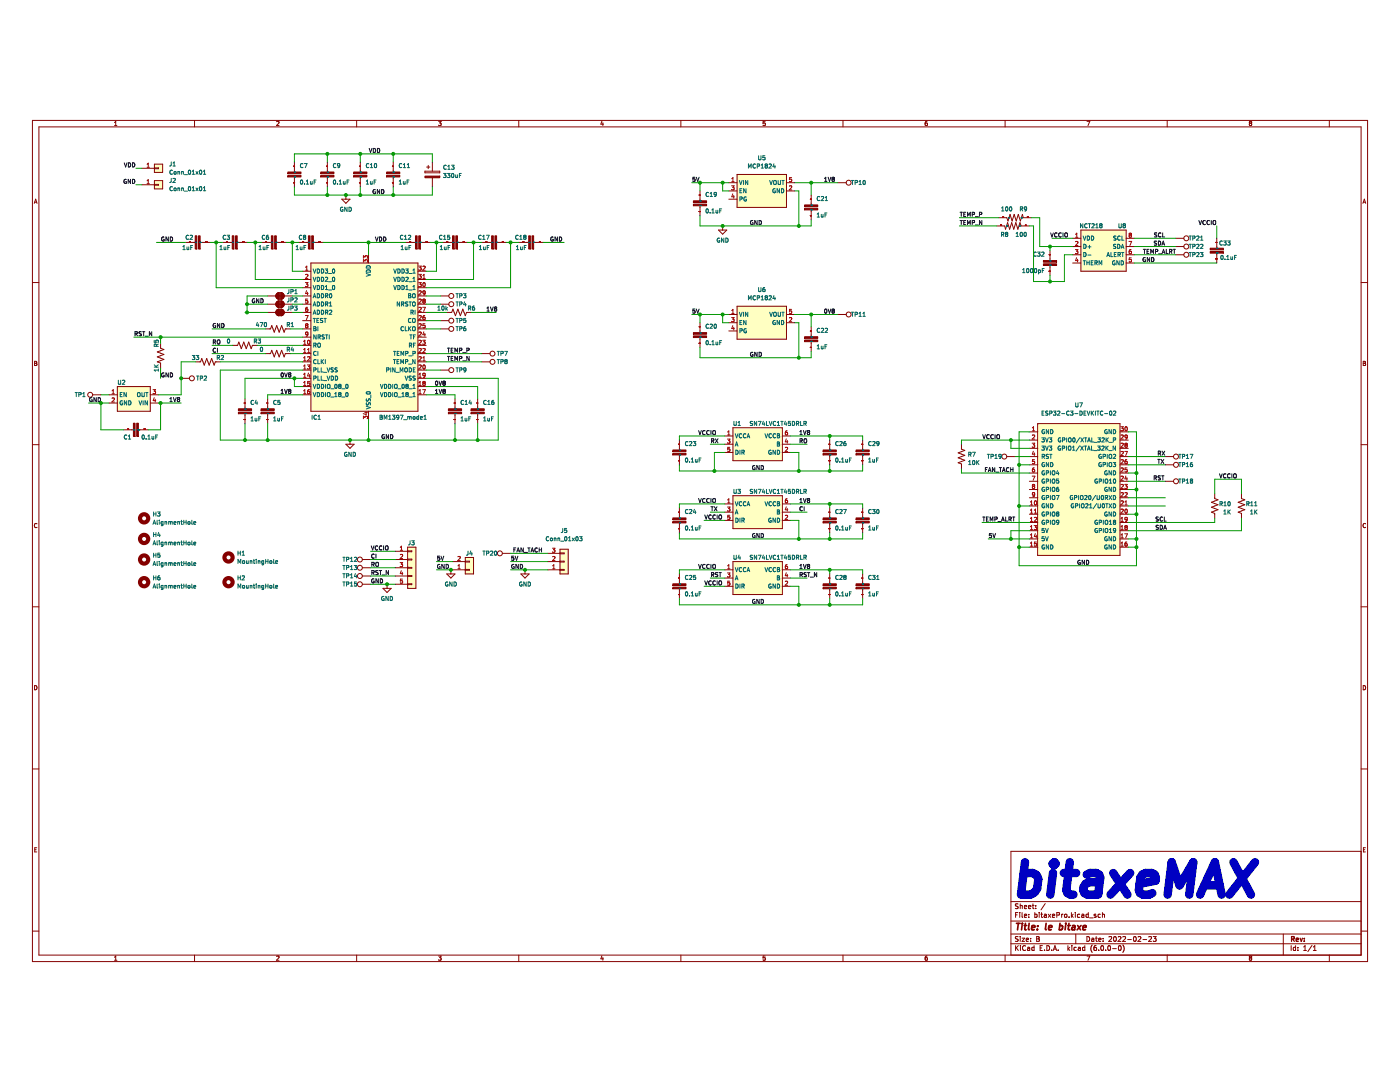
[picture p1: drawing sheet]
<svg xmlns="http://www.w3.org/2000/svg" width="279mm" height="216mm" viewBox="0 0 279 216" stroke-linecap="round" stroke-linejoin="round" font-family="sans-serif">
<path d="M0 17.6h279.4v198.3h-279.4z" fill-rule="evenodd" fill="#fff" stroke="#fff" stroke-width=".2"/>
<g fill="none" stroke="#840000" stroke-width=".2">
<path d="M6.5 24h266.4v167.9h-266.4zM7.8 25.3h263.8v165.3h-263.8zM22.9 25.1h.4M22.9 24.5l.2-.3v.9M28.4 36.9h2.4M28.4 33.6h2.4M30.8 32.8h1.7v1.6h-1.7zM30.8 36h1.7v1.7h-1.7zM30.8 36.8h.8v.1h-.8M30.8 33.5h.8v.2h-.8M38.8 24v1.3M55.2 24.3l.3-.1 .2 .3-.5 .6h.5"/>
<path d="M58.8 32.3v2M58.8 35.3v2M65.3 32.3v2M65.3 35.3v2M68.2 39.7h1.6l-.8 .9zM69 38.9v.8M71.2 24v1.3M71.9 32.3v2M71.9 35.3v2M78.5 32.3v2M78.5 35.3v2M84.8 34.2h3v.3h-3z"/>
<path d="M85.1 33.3h.7M85.5 33v.7M86.3 32.3v1.9M86.3 35.5v1.8M87.5 24.2h.5l-.2 .3 .2 .1v.4h-.5M103.5 24v1.3M120.1 24.2l-.2 .6h.5M120.3 24.5v.6M135.9 24v1.3M139.7 38.1v2M145.5 36.5h1.6M145.5 39.7h1.6"/>
<path d="M145.5 38.1h1.6M147.1 34.8h9.9v6.6h-9.9zM152.7 24.2h-.4v.4h.4v.4h-.4M157 36.5h1.6M157 38.1h1.6M161.9 38.9v2M167.2 36.5h1.7M168.2 24v1.3M185 24.2l-.3 .2-.1 .5 .2 .2 .3-.1-.1-.4-.2-.1-.2 .2M200.6 24v1.3M216.9 24.2h.6l-.4 .9M232.9 24v1.3"/>
<path d="M249.3 24.4l.2-.2 .3 .2M249.3 24.4l.2 .2M249.3 24.4h.1M249.5 24.6l-.2 .1 .2 .4 .3-.2-.2-.3M249.5 24.6h.1M249.8 24.4h.1M249.8 24.4l-.2 .2M265.3 24v1.3M6.5 56.4h1.3M6.8 40.6l.3-.9 .3 .9M6.9 40.3h.4M37 48.4h2"/>
<path d="M39.9 48.4h2M44.4 48.4h1.9M47.3 48.4h2M52.2 48.4h2M53.4 59.1h1.7M55.1 48.4h2M55.3 58.6l.4-.2v1.3a.66 .66 0 0 1-.6-.4 .66 .66 0 0 1 .2-.7zM56 58.4a.66 .66 0 0 1 .7 .7 .66 .66 0 0 1-.7 .6zM56.7 59.1h1.6M59.6 48.4h2M60.4 59.1h1.6M60.4 54.1h1.6"/>
<path d="M60.4 55.8h1.6M60.4 57.4h1.6M62 52.5h21.4v29.6h-21.4zM62.5 48.4h2M73.5 50.8v1.7M80.9 48.4h2M83.4 59.1h1.7M83.4 54.1h1.7M83.4 55.8h1.7M83.4 57.4h1.7M83.9 48.4h2M87.9 59.1h1.7"/>
<path d="M88.3 48.4h2M91.3 48.4h2M96.1 48.4h2M99.1 48.4h2M103.5 48.4h2M106.5 48.4h2M139.7 41.1v1.9M143.4 45.9h1.6l-.8 .8zM144.2 45.1v.8M161.9 41.9v2M198.9 45.1h1.6l.2 .6 .4-1.3 .4 1.3 .4-1.3 .4 1.3 .4-1.3 .4 1.3 .5-1.3 .2 .7h1.6M199.3 43.4h1.6l.3 .7 .4-1.3 .4 1.3 .4-1.3 .4 1.3 .4-1.3 .4 1.3 .4-1.3 .2 .6h1.7"/>
<path d="M209.5 50v2M209.5 53v1.9M214.1 52.5h1.6M214.1 49.2h1.6M214.1 47.6h1.6M214.1 50.8h1.6M215.7 45.9h9.1v8.2h-9.1zM224.8 52.5h1.6M224.8 49.2h1.6M224.8 47.6h1.6M224.8 50.8h1.6M234.6 49.2h1.7"/>
<path d="M234.6 47.6h1.7M234.6 50.8h1.7M242.8 47.6v1.9M242.8 50.5v2M271.6 56.4h1.3M272 40.6l.3-.9 .3 .9M272.1 40.3h.4M6.9 72.1l.4 .2-.1 .2 .2 .3-.2 .1h-.3zM6.9 72.5h.3M18.5 78.8h1.6M21.8 78.8h1.6M23.4 77.1h6.6v5h-6.6z"/>
<path d="M30 78.8h1.6M32 68.5v1l.7 .2-1.3 .5 1.3 .5-1.3 .5 1.3 .5-1.3 .5 .6 .2v1M36.2 75.5h1.6M39 72.2h1l.3-.7 .5 1.4 .5-1.4 .4 1.4 .5-1.4 .5 1.4 .3-.7h1M46.4 68.9h1l.3-.6 .5 1.3 .4-1.3 .5 1.3 .5-1.3 .5 1.3 .3-.7h1M48.9 79.6v2M53 70.6h1l.2-.7 .5 1.3 .5-1.3 .5 1.3 .5-1.3 .5 1.3 .2-.6h1M53 65.6h1l.2-.6 .5 1.3 .5-1.3 .5 1.3 .5-1.3 .5 1.3 .2-.7h1M53.4 79.6v2M53.4 60.7h1.7M53.4 62.3h1.7M55.3 60.2l.4-.2v1.4a.66 .66 0 0 1-.6-.4 .66 .66 0 0 1 .2-.8z"/>
<path d="M55.3 61.9l.4-.2v1.3a.66 .66 0 0 1-.6-.4 .66 .66 0 0 1 .2-.7zM56 60a.66 .66 0 0 1 .7 .7 .66 .66 0 0 1-.7 .7zM56 61.7a.66 .66 0 0 1 .7 .6 .66 .66 0 0 1-.7 .7zM56.7 60.7h1.6M56.7 62.3h1.6M60.4 78.8h1.6M60.4 77.1h1.6M60.4 75.5h1.6M60.4 70.6h1.6M60.4 72.2h1.6M60.4 68.9h1.6M60.4 60.7h1.6"/>
<path d="M60.4 62.3h1.6M60.4 65.6h1.6M60.4 73.8h1.6M60.4 67.3h1.6M60.4 64h1.6M83.4 78.8h1.7M83.4 77.1h1.7M83.4 75.5h1.7M83.4 70.6h1.7M83.4 72.2h1.7M83.4 68.9h1.7M83.4 60.7h1.7"/>
<path d="M83.4 62.3h1.7M83.4 65.6h1.7M83.4 73.8h1.7M83.4 67.3h1.7M83.4 64h1.7M87.9 60.7h1.7M87.9 65.6h1.7M87.9 73.8h1.7M87.9 64h1.7M89.2 62.3h.9l.3-.6 .5 1.3 .5-1.3 .5 1.3 .5-1.3 .5 1.3 .2-.7h1M90.8 79.6v2M95.3 79.6v2"/>
<path d="M96.1 70.6h1.7M96.1 72.2h1.7M139.7 64.4v2M139.7 67.4v1.9M145.5 62.8h1.6M145.5 64.4h1.6M145.5 66h1.6M147.1 61.1h9.9v6.6h-9.9zM157 62.8h1.6M157 64.4h1.6M161.9 65.2v2M161.9 68.2v1.9"/>
<path d="M167.2 62.8h1.7M272.1 72.1l.4 .2-.2 .2 .2 .3-.1 .1h-.3zM272.1 72.5h.2M6.5 88.7h1.3M21.8 80.4h1.6M24.7 85.8h1.9M27.6 85.8h2M30 80.4h1.6M48.9 82.6v1.9M53.4 82.6v1.9M69 88.6h1.7l-.9 .9zM69.8 87.8v.8"/>
<path d="M73.5 82.1v1.6M90.8 82.6v1.9M95.3 82.6v1.9M135.6 87.8v2M135.6 90.8v1.9M144.6 88.6h1.7M144.6 87h1.7M144.6 90.3h1.7M146.3 85.4h9.8v6.5h-9.8zM146.3 98.9h9.8v6.6h-9.8zM156.1 88.6h1.7M156.1 87h1.7"/>
<path d="M156.1 90.3h1.7M165.6 87.8v2M165.6 90.8v1.9M172.2 87.8v2M172.2 90.8v1.9M191.9 88.6v1l.6 .3-1.3 .5 1.3 .5-1.3 .5 1.3 .4-1.3 .5 .7 .3v1M200.9 91.1h1.7M205.4 92.7h1.7M205.4 91.1h1.7M205.4 86.2h1.7M205.4 87.8h1.7M205.4 99.3h1.7"/>
<path d="M205.4 97.7h1.7M205.4 96h1.7M205.4 94.4h1.7M205.4 89.5h1.7M207.1 84.5h16.4v26.3h-16.4zM223.5 92.7h1.7M223.5 91.1h1.7M223.5 86.2h1.7M223.5 87.8h1.7M223.5 99.3h1.7M223.5 97.7h1.7M223.5 96h1.7"/>
<path d="M223.5 94.4h1.7M223.5 89.5h1.7M232.6 92.7h1.6M232.6 91.1h1.6M232.6 96h1.6M242.4 98.5v1l.7 .2-1.3 .5 1.3 .5-1.3 .5 1.3 .5-1.3 .5 .6 .2v1M247.8 98.5v1l.6 .2-1.3 .5 1.3 .5-1.3 .5 1.3 .5-1.3 .5 .7 .2v1M271.6 88.7h1.3M7.4 104.5a.37 .37 0 0 0-.5 .4 .37 .37 0 0 0 .5 .3M72.3 116.6h1.7M72.3 111.6h1.7M72.3 114.9h1.7"/>
<path d="M72.3 113.3h1.7M76.4 117.4h1.7l-.9 .8zM77.2 116.6v.8M78.9 116.6h2.5M78.9 111.6h2.5M78.9 114.9h2.5M78.9 113.3h2.5M78.9 110h2.5M81.4 109.2h1.6v8.2h-1.6zM81.4 116.5h.8v.2h-.8M81.4 109.9h.8v.2h-.8M81.4 111.6h.8v.1h-.8"/>
<path d="M81.4 113.2h.8v.2h-.8M81.4 114.9h.8v.1h-.8M89.2 114.5h1.6l-.8 .8zM90 113.7v.8M90.4 112.1h2.5M90.4 113.7h2.5M92.9 111.2h1.6v3.3h-1.6zM92.9 112h.8v.1h-.8M92.9 113.6h.8v.2h-.8M100.3 110.4h1.6M104 114.5h1.6l-.8 .8zM104.8 113.7v.8"/>
<path d="M109.3 112.1h2.5M109.3 113.7h2.5M109.3 110.4h2.5M111.8 109.6h1.6v4.9h-1.6zM111.8 110.3h.8v.2h-.8M111.8 112h.8v.1h-.8M111.8 113.6h.8v.2h-.8M135.6 101.4v1.9M135.6 104.3v2M135.6 114.5v2M135.6 117.5v2M144.6 100.6h1.7"/>
<path d="M144.6 103.8h1.7M144.6 102.2h1.7M144.6 113.7h1.7M144.6 117h1.7M144.6 115.3h1.7M146.3 112.1h9.8v6.5h-9.8zM156.1 100.6h1.7M156.1 103.8h1.7M156.1 102.2h1.7M156.1 113.7h1.7M156.1 117h1.7M156.1 115.3h1.7"/>
<path d="M165.6 101.4v1.9M165.6 104.3v2M165.6 114.5v2M165.6 117.5v2M172.2 101.4v1.9M172.2 104.3v2M172.2 114.5v2M172.2 117.5v2M205.4 109.2h1.7M205.4 101h1.7M205.4 102.6h1.7M205.4 104.3h1.7"/>
<path d="M205.4 105.9h1.7M205.4 107.5h1.7M223.5 109.2h1.7M223.5 101h1.7M223.5 102.6h1.7M223.5 104.3h1.7M223.5 105.9h1.7M223.5 107.5h1.7M272.5 104.5a.37 .37 0 0 0-.5 .4 .37 .37 0 0 0 .5 .3M6.5 121.1h1.3M6.9 136.8a.42 .42 0 0 1 .5 .4 .42 .42 0 0 1-.5 .4zM271.6 121.1h1.3"/>
<path d="M272.1 136.8a.42 .42 0 0 1 .4 .4 .42 .42 0 0 1-.4 .4zM6.5 153.4h1.3M271.6 153.4h1.3M6.9 169.6h.3M7.3 169.2h-.4v.8h.4M201.8 179.9h69.8M271.6 169.9h-69.8v20.7M272.1 169.6h.3M272.5 169.2h-.4v.8h.4M6.5 185.8h1.3M22.9 191l.2-.2v.8M22.9 191.6h.4"/>
<path d="M38.8 190.6v1.3M55.2 190.8h.3l.2 .2-.5 .6h.5M71.2 190.6v1.3M87.5 190.8h.5l-.2 .3 .2 .1v.3h-.5M103.5 190.6v1.3M120.1 190.7l-.2 .6h.5M120.3 191v.6M135.9 190.6v1.3M152.7 190.8h-.4v.4l.4-.1v.4h-.4M168.2 190.6v1.3M185 190.8l-.3 .2-.1 .4 .2 .2 .3-.1-.1-.4h-.2l-.2 .1M200.6 190.6v1.3"/>
<path d="M201.8 188.3h69.8M201.8 186.4h69.8M201.8 183.8h69.8M202.7 188.7v1M202.7 182.6h.3M202.8 189.1l.4 .6M203.1 182.1h-.4v1M203.2 186.9l-.5 .1a.41 .41 0 0 0 .4 .5v.3h-.5M203.2 180.4h-.5a.41 .41 0 0 0 .4 .5v.4h-.5M203.2 188.7l-.5 .5M203.5 182.1v.1M203.5 182.4v.7"/>
<path d="M203.6 180.8l.4-.1v.6M203.6 180.3v1M203.6 186.9v.1M203.6 187.2v.6M203.7 188.7v.1M203.7 189v.7M204 187.2h.5l-.5 .6h.5M204 182.1v.8l.1 .2M204.4 182.7l.5-.1v-.1l-.3-.1-.2 .2 .1 .4h.4M204.4 181l.5-.1v-.2h-.3l-.2 .1 .1 .5h.4M204.7 188.8a.43 .43 0 0 0-.6 .4 .43 .43 0 0 0 .6 .4M204.8 187.5l.5-.1-.1-.2h-.3l-.1 .1 .1 .5h.3"/>
<path d="M205.1 189.1h.4v.6M205.3 181l.4-.1v-.2h-.3l-.1 .1v.5h.4M205.3 183v.1M205.3 182.5v.1M205.5 189.2l-.5 .2 .2 .3 .3-.1M205.7 187.2v.1M205.7 187.8h.1M206 180.7h.4M206.1 180.3v.9l.3 .1M206.4 189.1l-.3-.1-.2 .2 .1 .4h.4M206.4 188.7v1M206.5 182.5l.3-.1 .2 .2-.1 .4h-.4"/>
<path d="M206.5 182.1v1M206.7 181.2v.1M206.7 180.7v.1M206.9 186.9h.3l.2 .2-.2 .2 .2 .4-.1 .1h-.4zM206.9 187.3h.3M207.4 182.1v.1M207.4 182.4v.7M207.6 189.2h.3M207.7 182.4h.4M207.9 182.1v.8l.2 .2M208 188.7h-.4v1h.4M208.4 182.5h.4v.6"/>
<path d="M208.5 189.6v.1M208.6 180.3l-.8 1.2M208.8 182.6l-.4 .2 .1 .3 .3-.1M208.9 188.7a.49 .49 0 0 1 .6 .5 .49 .49 0 0 1-.6 .5zM209.2 182.4l.5 .7M209.7 182.4l-.5 .7M209.9 189.6v.1M210 182.7l.5-.1-.1-.1-.2-.1-.2 .2 .1 .4h.3M210.2 189.7l.3-1 .4 1M210.3 189.4h.5M210.9 182.6h.5v-.4l-.5-.1v1M211.2 189.6v.1"/>
<path d="M211.9 182.4v.7M212.2 182.4l-.3 .2M212.5 182.5h.4l-.1 .5h-.3zM213.1 188.7v1M213.2 189.3l.3 .4M213.4 183v.1M213.5 189l-.4 .4M213.8 182.1v1M213.9 188.7v.1M213.9 189v.7M213.9 182.7l.3 .4M214.2 182.4l-.4 .4"/>
<path d="M214.6 182.1v.1M214.6 182.4v.7M214.7 186.4v1.9M214.8 189.1l-.3-.1-.2 .2 .1 .4h.4M215.2 189.1h.4v.6M215.5 182.5l-.3-.1-.2 .2 .1 .4h.4M215.6 189.2l-.4 .2 .1 .3 .3-.1M215.9 182.5h.4v.6M216.3 182.6l-.4 .2 .1 .3 .3-.1M216.5 189.1l-.3-.1-.2 .2 .1 .4h.4M216.5 188.7v1M216.9 186.9a.49 .49 0 0 1 .6 .5 .49 .49 0 0 1-.6 .4z"/>
<path d="M216.9 190.8h.6l-.4 .8M217.2 182.5l-.3-.1-.2 .2 .1 .4h.4M217.2 182.1v1M217.4 183.2h.8M217.9 187.2h.4v.6M218 188.6a1.11 1.11 0 0 0 0 1.4M218.3 187.4l-.5 .2 .2 .2h.3M218.6 187.2h.4M218.7 182.5l-.2-.1-.2 .2 .4 .2v.2h-.4M218.8 186.9v.8l.2 .1M218.8 188.7l-.5 .2v.6l.2 .2 .3-.1v-.5h-.3l-.2 .1M219.3 187.5l.4-.1v-.2h-.3l-.1 .1v.5h.4"/>
<path d="M219.3 189.6v.1M219.6 182.5l-.3-.1-.2 .2 .1 .4h.4M219.8 188.8l.1-.1a.47 .47 0 0 1 .4 .5 .47 .47 0 0 1-.5 .4l-.1-.3zM220 182.5h.4v.6M220 182.1v1M220.2 187.8h.1M220.2 187.2v.1M220.7 189.6v.1M221.2 188.8l.1-.1a.47 .47 0 0 1 .4 .5 .47 .47 0 0 1-.5 .4l-.1-.3zM221.3 187l.4-.1 .2 .3-.6 .6h.6M222 189.3h.8M222.3 187l.2-.1a.47 .47 0 0 1 .3 .5 .47 .47 0 0 1-.4 .4l-.2-.3z"/>
<path d="M223.2 187l.3-.1 .2 .3-.6 .6h.6M223.3 188.8l.1-.1a.47 .47 0 0 1 .4 .5 .47 .47 0 0 1-.5 .4l-.1-.3zM224.1 187l.3-.1 .2 .3-.6 .6h.6M224.1 188.6a1.11 1.11 0 0 1 0 1.4M225.1 187.5h.7M226.3 187l.1-.1a.47 .47 0 0 1 .4 .5 .47 .47 0 0 1-.5 .4l-.1-.3zM227.1 187l.4-.1 .2 .3-.6 .6h.6M228.1 187.5h.7M229.3 187l.3-.1 .2 .3-.6 .6h.6M230.1 186.9h.6l-.3 .3 .3 .1v.5h-.6M232.9 190.6v1.3M249.5 191.1l-.2-.1 .2-.2 .3 .1-.2 .2"/>
<path d="M249.5 191.1l-.2 .2 .2 .3 .3-.2-.2-.3M249.5 191.1h.1M256.1 186.4v4.2M257.7 188.7v1M258.6 189.1l-.3-.1-.2 .2 .1 .4h.4M258.6 188.7v1M259 189.6v.1M259 189.1v.1M260.2 189.7h.5M260.2 189l.3-.3v1M261.8 188.6l-.8 1.3M262.1 189.7h.6"/>
<path d="M262.1 189l.3-.3v1M265.3 190.6v1.3M271.6 185.8h1.3"/>
<circle cx="169.4" cy="36.5" r=".49"/>
<circle cx="90.1" cy="59.1" r=".49"/>
<circle cx="236.8" cy="47.6" r=".49"/>
<circle cx="236.8" cy="50.8" r=".49"/>
<circle cx="236.8" cy="49.2" r=".49"/>
<circle cx="18" cy="78.8" r=".49"/>
<circle cx="38.3" cy="75.5" r=".49"/>
<circle cx="90.1" cy="64" r=".49"/>
<circle cx="90.1" cy="65.6" r=".49"/>
<circle cx="90.1" cy="73.8" r=".49"/>
<circle cx="90.1" cy="60.7" r=".49"/>
<circle cx="98.3" cy="70.6" r=".49"/>
<circle cx="98.3" cy="72.2" r=".49"/>
<circle cx="169.4" cy="62.8" r=".49"/>
<circle cx="200.4" cy="91.1" r=".49"/>
<circle cx="234.7" cy="92.7" r=".49"/>
<circle cx="234.7" cy="96" r=".49"/>
<circle cx="234.7" cy="91.1" r=".49"/>
<circle cx="71.8" cy="114.9" r=".49"/>
<circle cx="71.8" cy="113.3" r=".49"/>
<circle cx="71.8" cy="111.6" r=".49"/>
<circle cx="71.8" cy="116.6" r=".49"/>
<circle cx="99.8" cy="110.4" r=".49"/>
</g>
<path d="M257.8 187.4l.4-.1 .1-.3-.5-.1v.9M258 187.4l.3 .4M258.7 187.5l.4-.1v-.2h-.3l-.1 .1v.5h.4M259.5 187.2l.2 .6 .2-.6M260.3 187.8h.1M260.3 187.2v.1" fill="none" stroke="#840000" stroke-width=".25"/>
<g fill="none" stroke="#840000" stroke-width=".34">
<path d="M202.9 184.2h.7M203.2 184.2l-.1 1.3M204 184.7l-.1 .8M204 184.2v.2M204.4 184.7h.5M204.6 184.2l-.1 1.2 .3 .1M205.4 184.2l-.2 1.2 .2 .1M205.9 185.1l.6-.1v-.3h-.4l-.2 .2v.6h.5M207 185.4v.1M207.1 184.7v.2M208.8 184.2l-.2 1.2 .2 .1M209.3 185.1l.6-.1v-.3h-.4l-.2 .2v.6h.5"/>
<path d="M211.5 184.7h.5v.6l-.2 .2h-.4M211.5 184.2l-.1 1.3M212.7 184.7l-.1 .8M212.7 184.2v.2M213.1 184.7h.5M213.3 184.2l-.1 1.2 .3 .1M214 184.7h.5v.8M214.5 185l-.5 .1-.1 .3 .1 .1h.5M215.1 184.7l.5 .8M215.7 184.7l-.7 .8M216.1 185.1l.7-.1-.1-.3h-.5l-.1 .7 .2 .1h.3"/>
</g>
<g fill="none" stroke="#006464" stroke-width=".2">
<path d="M34.2 32.3l-.1 .7-.2 .1M34.2 35.6l-.1 .7-.2 .1M34.4 37.3a.36 .36 0 0 0-.5 .3 .36 .36 0 0 0 .5 .4M34.4 34a.36 .36 0 0 0-.5 .4 .36 .36 0 0 0 .5 .3M34.5 35.7l.3-.1 .2 .2-.5 .6h.5M34.5 33.1h.5M34.5 32.5l.3-.2v.8M34.8 37.6h.3v.4h-.3zM34.8 34.3l.4 .1-.2 .4-.3-.2zM34.8 37.6h.1M35.5 34.2v.6M35.5 37.5v.6"/>
<path d="M35.5 34.3h.3l.1 .5M35.5 37.6h.3l.1 .5M35.5 37.6h.1M36.2 34.2v.6M36.2 37.5v.6M36.2 34.3h.4v.5M36.3 37.6h.3v.5M36.3 37.6h-.1M36.8 38.1h.6M36.8 34.9h.6M37.7 34h.1a.4 .4 0 0 1 .3 .4 .4 .4 0 0 1-.4 .3l-.1-.2zM37.7 37.3l.1-.1a.4 .4 0 0 1 .3 .5 .4 .4 0 0 1-.4 .3l-.1-.3z"/>
<path d="M38.4 38.1h.4M38.4 34.2l.2-.2v.8M38.4 37.5l.2-.3v.9M38.4 34.8h.4M39.1 37.5l.4 .6M39.1 34.2l.4 .6M39.5 37.5l-.4 .6M39.5 34.2l-.4 .6M39.9 37.3l.1-.1a.4 .4 0 0 1 .3 .5 .4 .4 0 0 1-.4 .3l-.1-.3zM39.9 34h.1a.4 .4 0 0 1 .3 .4 .4 .4 0 0 1-.4 .3l-.1-.2zM40.6 38.1h.5M40.6 34.2l.2-.2v.8"/>
<path d="M40.6 37.5l.2-.3v.9M40.6 34.8h.5M58.8 34.4h.1M58.8 35.3h.1M60 36l.1-.1a.4 .4 0 0 1 .3 .4 .4 .4 0 0 1-.3 .4l-.1-.3zM60.5 32.7a.36 .36 0 0 0-.6 .3 .36 .36 0 0 0 .6 .4M60.7 32.6h.6l-.4 .9M60.8 36.7h.1M61.1 36.7h.5M61.1 36.2l.3-.3v.8M61.9 36.2l.1 .5h.3M62.3 36.2v.5"/>
<path d="M62.7 36.3h.3M63.1 35.9h-.4v.8M65.3 34.4h.1M65.3 35.3h.1M66.6 36l.1-.1a.4 .4 0 0 1 .3 .4 .4 .4 0 0 1-.4 .4l-.1-.3zM67 32.7a.36 .36 0 0 0-.5 .3 .36 .36 0 0 0 .5 .4M67.3 36.7h.1M67.4 33.1v-.4h.4v.6l-.4 .2M67.4 33.1h.1M67.4 33.1h.3M67.7 36.7h.5M67.7 36.2l.2-.3v.8"/>
<path d="M67.8 33.1h-.1M67.8 33v.1M68.5 36.2l.1 .5h.2M68.9 36.2v.5M68.9 36.7h-.1M69.3 36.3h.2M69.7 35.9h-.4v.8M71.9 34.4h.1M71.9 35.3h.1M73.1 36.7h.5M73.1 36.2l.2-.3v.8M73.6 32.7a.36 .36 0 0 0-.5 .3 .36 .36 0 0 0 .5 .4"/>
<path d="M73.9 33.5h.5M73.9 36.2l.1 .5h.3M73.9 32.9l.3-.3v.9M74.3 36.2v.5M74.7 36.3h.2M74.8 32.7l.1-.1a.4 .4 0 0 1 .3 .5 .4 .4 0 0 1-.4 .3l-.1-.3zM75.1 35.9h-.4v.8M78.5 34.4h.1M78.5 35.3h.1M79.7 36.2l.2-.3v.8M79.7 36.7h.4M80.2 32.7a.36 .36 0 0 0-.5 .3 .36 .36 0 0 0 .5 .4"/>
<path d="M80.5 33.5h.5M80.5 36.2v.5h.3M80.5 32.9l.2-.3v.9M80.8 36.2v.5M80.8 36.7h.1M81.2 36.3h.3M81.3 32.9l.2-.3v.9M81.3 33.5h.4M81.6 35.9h-.4v.8M88.5 35.4h.4M88.5 34.6h.5l-.3 .3 .3 .1v.4M89 35.4h-.1"/>
<path d="M89.1 33a.36 .36 0 0 0-.6 .4 .36 .36 0 0 0 .6 .3M89.3 34.6h.5l-.3 .3 .3 .1v.4h-.5M89.3 35.4h.1M89.4 33.8h.4M89.4 33.2l.2-.2v.8M90.1 33h.5l-.3 .3 .3 .1v.3h-.5M90.2 35.4h.1M90.2 34.6h.1a.44 .44 0 0 1 .3 .4 .44 .44 0 0 1-.3 .4l-.2-.3zM90.9 34.9l.1 .5h.3M91.3 34.9v.5M91.7 35h.3M92.1 34.6h-.4v.8"/>
<path d="M141.4 38.5a.36 .36 0 0 0-.5 .3 .36 .36 0 0 0 .5 .3M141.7 38.6l.3-.2v.8M141.7 39.2h.5M143 38.7l-.2 .2h-.2l-.1-.4 .3-.1 .2 .1-.1 .5-.3 .2M147.6 36l.2 .8 .3-.8M147.7 38h.2M148.1 37.6h-.4v.9h.4M148.1 39.7h-.4M148.1 39.6v-.3h-.4v.8M148.1 39.6v.1M148.4 36v.8M148.9 37.6v.9l-.5-.9v.9"/>
<path d="M148.9 39.3a.37 .37 0 0 0-.5 .4 .37 .37 0 0 0 .6 .3v-.2h-.2M149.2 36v.8l-.4-.8v.8M149.4 33.5v-.8l.2 .6 .3-.6v.8M150.8 32.8a.36 .36 0 0 0-.5 .3 .36 .36 0 0 0 .5 .4M151.1 33.1h.4l.1-.3-.5-.1v.8M151.4 31.1v.6l.2 .2 .3-.2v-.6M151.9 33l.2-.3v.8M151.9 33.5h.5M152.7 31.1h-.4l-.1 .4 .4-.1 .1 .4h-.5M152.8 33.1l-.1 .1 .1 .3 .4-.1-.2-.3M152.8 33.1l-.1-.2 .1-.2 .4 .2-.2 .2M152.8 33.1h.2"/>
<path d="M153.5 32.8l.3-.1 .1 .3-.5 .5h.5M153.6 36l.3 .8 .3-.8M154.4 36.1l.2-.1 .3 .1-.1 .7-.4-.1zM154.5 32.7l-.2 .6h.5M154.6 38.1h.1v.3M154.6 33v.5M154.7 37.7a.38 .38 0 0 0-.5 .4 .38 .38 0 0 0 .5 .3M154.7 38.4h.1M155.3 36v.7l.1 .1 .4-.1v-.7M155.6 37.6v.9l-.5-.9v.9M156 37.6a.42 .42 0 0 1 .4 .5 .42 .42 0 0 1-.4 .4zM156 36h.5"/>
<path d="M156.3 36v.8M163.6 39.3a.36 .36 0 0 0-.5 .3 .36 .36 0 0 0 .5 .4M163.9 39.3l.3-.1 .2 .2-.5 .6h.5M164.7 39.4l.2-.2v.8M169.9 36h.5M170.1 36v.8M170.7 36.4h.3l.1-.3-.4-.1v.8M171.4 36.8h.5M171.4 36.2l.3-.2v.8M172.3 36.1l.1-.1a.4 .4 0 0 1 .3 .4 .4 .4 0 0 1-.4 .4l-.1-.3zM36.5 49.8h.5M36.5 49.2l.2-.2v.8"/>
<path d="M37.3 49.3l.1 .5 .3-.1M37.6 47a.36 .36 0 0 0-.5 .4 .36 .36 0 0 0 .5 .3M37.7 49.3v.5M38 47l.3-.1 .1 .3-.5 .6h.5M38 47h-.1M38.1 49.4h.2M38.5 49h-.4v.8M39 48.4h.1M39.9 48.4h.1M43.9 49.8h.5M43.9 49.2l.2-.2v.8M44.7 49.3l.1 .5 .3-.1"/>
<path d="M45 47a.37 .37 0 0 0-.5 .4 .37 .37 0 0 0 .5 .3M45 47h.1M45.1 49.3v.5M45.3 46.9h.5l-.3 .4h.3v.4h-.5M45.5 49.4h.2M45.8 49h-.3v.8M46.4 48.4h.1M47.3 48.4h.1M51.7 49.2l.2-.2v.8M51.7 49.8h.5M52.5 49.3l.1 .5 .3-.1M52.8 47a.36 .36 0 0 0-.5 .4 .36 .36 0 0 0 .5 .3"/>
<path d="M52.9 49.3v.5M53.3 47l-.2 .6 .2 .2 .3-.1-.1-.4h-.2l-.2 .1M53.3 49.4h.2M53.3 47h.1M53.5 46.9l-.2 .1M53.7 49h-.4v.8M54.2 48.4h.1M55.1 48.4h.1M57.7 57.8l-.1 .7-.3 .1M57.7 59.4l-.1 .7-.3 .1M58.1 58.2h.3l.1-.3-.4-.1v.8M58.1 59.9l.3-.1 .1-.3-.4-.1v.8"/>
<path d="M58.8 59.5l.3-.1 .2 .3-.5 .5h.5M58.8 58.6h.5M58.8 58l.3-.2v.8M59.1 49.8h.5M59.1 49.2l.2-.2v.8M59.9 49.3l.1 .5 .3-.1M60.2 47a.36 .36 0 0 0-.5 .4 .36 .36 0 0 0 .5 .3M60.3 49.3v.5M60.7 49.4h.2M60.7 47.3l-.2 .1 .2 .4 .3-.2-.1-.3M60.7 47.3l-.2-.2 .2-.2 .3 .2-.1 .2M60.7 47.3h.2"/>
<path d="M61.1 49h-.4v.8M61.6 48.4h.1M62.5 48.4h.1M62.5 53.7l.3 .8 .2-.8M62.5 55.3l.3 .8 .2-.8M62.5 57l.3 .8 .2-.8M62.5 59.4l.3-.8 .2 .8M62.6 59.2h.4M63.3 53.7a.42 .42 0 0 1 .5 .4 .42 .42 0 0 1-.5 .4zM63.3 57a.42 .42 0 0 1 .5 .4 .42 .42 0 0 1-.5 .4zM63.3 58.6a.42 .42 0 0 1 .5 .4 .42 .42 0 0 1-.5 .4zM63.3 55.3a.42 .42 0 0 1 .5 .4 .42 .42 0 0 1-.5 .4z"/>
<path d="M64.1 58.6a.42 .42 0 0 1 .5 .4 .42 .42 0 0 1-.5 .4zM64.1 57a.42 .42 0 0 1 .5 .4 .42 .42 0 0 1-.5 .4zM64.1 53.7a.42 .42 0 0 1 .5 .4 .42 .42 0 0 1-.5 .4zM64.1 55.3a.42 .42 0 0 1 .5 .4 .42 .42 0 0 1-.5 .4zM64.9 53.7h.5l-.3 .3 .3 .1v.3l-.5 .1M64.9 54.4v.1M64.9 57.8h.5M64.9 55.4l.3-.1 .2 .3-.5 .5h.5M64.9 57.2l.3-.2v.8M65 59h.4v-.3l-.4-.1v.8M65.2 59l.2 .4M65.6 54.6h.6"/>
<path d="M65.6 56.2h.6M65.6 57.9h.6M65.8 58.7l.1-.1a.4 .4 0 0 1 .3 .4 .4 .4 0 0 1-.3 .4l-.2-.3zM66.4 57h.1a.4 .4 0 0 1 .3 .4 .4 .4 0 0 1-.3 .3l-.2-.2zM66.7 55.4l-.1-.1a.4 .4 0 0 0-.3 .4 .4 .4 0 0 0 .4 .4M66.7 53.7h-.1a.4 .4 0 0 0-.3 .4 .4 .4 0 0 0 .4 .4M66.7 55.4h.1M66.7 53.7v.1M66.7 56.1h.1M66.7 53.8v.6M66.7 55.4v.7M66.7 54.4v.1"/>
<path d="M66.7 57.7h.1M68.4 41.4a.37 .37 0 0 0-.5 .4 .37 .37 0 0 0 .5 .3v-.3h-.1M69.3 41.3v.9l-.5-.9v.9M69.7 41.3a.42 .42 0 0 1 .4 .5 .42 .42 0 0 1-.4 .4zM73.1 54.6l.8 .3-.8 .2M73.2 53.1a.43 .43 0 0 1 .5-.1 .43 .43 0 0 1 .2 .5h-.8zM73.2 53.9a.43 .43 0 0 1 .5 0 .43 .43 0 0 1 .2 .4h-.8zM78.6 57l.2 .8 .3-.8M78.6 55.3l.2 .8 .3-.8M78.6 53.7l.2 .8 .3-.8M79.4 57a.42 .42 0 0 1 .5 .4 .42 .42 0 0 1-.5 .4zM79.4 53.7a.42 .42 0 0 1 .5 .4 .42 .42 0 0 1-.5 .4z"/>
<path d="M79.4 55.3a.42 .42 0 0 1 .5 .4 .42 .42 0 0 1-.5 .4zM80.1 49.8h.4M80.1 49.2l.2-.2v.8M80.2 57a.42 .42 0 0 1 .5 .4 .42 .42 0 0 1-.5 .4zM80.2 53.7a.42 .42 0 0 1 .5 .4 .42 .42 0 0 1-.5 .4zM80.2 55.3a.42 .42 0 0 1 .5 .4 .42 .42 0 0 1-.5 .4zM80.4 47a.36 .36 0 0 0-.5 .4 .36 .36 0 0 0 .5 .3M80.7 47.8h.5M80.7 47.2l.3-.3v.9M80.9 49.3v.5l.3-.1M81 53.7h.5l-.3 .3 .2 .1v.3l-.4 .1M81 54.4v.1"/>
<path d="M81 55.4l.3-.1 .2 .3-.5 .5h.5M81 57.8h.5M81 57.2l.2-.2v.8M81.2 49.3v.5M81.5 47l.3-.1 .2 .3-.5 .6h.5M81.5 58.6l.5 .2-.2 .2 .2 .3-.1 .1h-.4zM81.5 59h.3M81.6 49.4h.3M81.6 54.6h.6M81.6 56.2h.6M81.6 57.9h.6M82 49h-.4v.8"/>
<path d="M82.4 58.7l.1-.1 .3 .1v.7l-.4-.1zM82.4 57.2l.2-.2v.8M82.4 55.6l.2-.3v.8M82.4 57.8h.5M82.4 54.5h.5M82.4 53.9l.2-.2v.8M82.4 56.1h.5M83 48.4h.1M83.9 48.4h.1M87.9 49.8h.4M87.9 49.2l.2-.2v.8M88.2 47a.36 .36 0 0 0-.5 .4 .36 .36 0 0 0 .5 .3"/>
<path d="M88.5 47.2l.3-.3v.9M88.5 47.8h.5M88.7 49.3v.5h.3M89 49.3v.5M89 49.7v.1M89.4 49.4h.3M89.7 46.9h-.4v.4h.4v.4h-.4M89.8 49h-.4v.8M90.4 48.4h.1M91 58.6h.5M91.2 58.6v.8M91.2 48.4h.1"/>
<path d="M92.1 59h-.4M92.2 59l-.1-.4h-.4v.8M92.2 59h-.1M92.5 58.6h.5l-.3 .3 .3 .1v.3h-.5M95.7 49.8h.4M95.7 49.2l.2-.2v.8M96 47a.37 .37 0 0 0-.5 .4 .37 .37 0 0 0 .5 .3M96 47h.1M96.3 47.8h.5M96.3 47.2l.3-.3v.9M96.5 49.3v.5l.3-.1M96.8 49.3v.5"/>
<path d="M97.1 46.9h.5l-.3 .9M97.2 49.4h.3M97.6 49h-.4v.8M98.2 48.4h.1M99.1 48.4h.1M103.1 49.8h.4M103.1 49.2l.2-.2v.8M103.4 47a.36 .36 0 0 0-.5 .4 .36 .36 0 0 0 .5 .3M103.7 47.8h.5M103.7 47.2l.3-.3v.9M103.9 49.3v.5l.3-.1M104.2 49.3v.5"/>
<path d="M104.6 49.4h.3M104.7 47.3l-.2 .1 .2 .4 .3-.2-.2-.3M104.7 47.3l-.2-.2 .2-.2 .3 .2-.2 .2M104.7 47.3h.1M105 49h-.4v.8M105.6 48.4h.1M106.5 48.4h.1M139.7 40.1h.1M139.7 41h.1M141 41.8l.1-.1a.4 .4 0 0 1 .3 .4 .4 .4 0 0 1-.4 .4l-.1-.3zM141.7 42.4v.1M142.1 41.9l.2-.2v.8"/>
<path d="M142.1 42.5h.4M142.9 41.9v.6l.3-.1M143.2 41.9v.6M143.6 47.6a.37 .37 0 0 0-.5 .3 .37 .37 0 0 0 .5 .4v-.3h-.1M143.6 42.1h.3M144 41.7h-.4v.8M144.5 47.5v.8l-.5-.8v.8M144.8 47.5a.42 .42 0 0 1 .5 .4 .42 .42 0 0 1-.5 .4zM149.4 59.8v-.8l.2 .6 .3-.6v.8M150.8 59.1a.36 .36 0 0 0-.5 .3 .36 .36 0 0 0 .5 .4M151.1 59.4h.4l.1-.3-.5-.1v.8M151.4 57.4v.6l.2 .2 .3-.2v-.6"/>
<path d="M151.9 59.8h.5M151.9 59.3l.2-.3v.8M152.6 57.4l-.3 .2-.1 .4 .2 .2 .3-.1-.1-.4h-.2l-.2 .1M152.8 59.4l-.1-.2 .1-.2 .4 .2-.2 .2M152.8 59.4l-.1 .1 .1 .3 .4-.1-.2-.3M152.8 59.4h.2M153.5 59.1l.3-.1 .1 .3-.5 .5h.5M154.5 59l-.2 .6h.5M154.6 59.3v.5M161.9 40.9h.1M161.9 41.8h.1M163.1 42.7l.2-.2v.8"/>
<path d="M163.1 43.3h.5M163.9 42.8v.5l.4-.1M164.3 42.8v.5M164.6 42.9h.3M164.7 40h.5M165 42.5h-.4v.8M199.9 46.8l.4-.1v-.3h-.4v.8M199.9 42.1h.5M199.9 41.5l.2-.2v.8M200.1 46.8l.2 .4M200.8 41.3h.1a.4 .4 0 0 1 .3 .4 .4 .4 0 0 1-.4 .4l-.1-.3zM200.8 46.7l-.1 .2 .1 .3 .3-.2-.1-.3"/>
<path d="M200.8 46.7h.2M200.9 45.1h.1M201 46.7h.1M201.1 46.6v-.2h-.3l-.1 .1 .1 .2M201.1 46.6l-.1 .1M201.3 43.4h.1M201.5 41.3h.2a.4 .4 0 0 1 .2 .4 .4 .4 0 0 1-.3 .4l-.1-.3zM202.8 47.2h.5M202.8 46.6l.2-.2v.8M203.4 45.1h.1M203.6 41.7h.4l.1-.4h-.5v.8M203.6 46.4h.2a.4 .4 0 0 1 .3 .4 .4 .4 0 0 1-.4 .3l-.1-.2z"/>
<path d="M203.8 41.7l.3 .4M203.8 43.4h.1M204.1 53.8l.2-.2v.8M204.1 54.4h.5M204.4 46.4h.1a.4 .4 0 0 1 .3 .4 .4 .4 0 0 1-.3 .3l-.1-.2zM204.9 41.6l-.2 .2-.2-.1v-.4h.2l.2 .1-.1 .5-.3 .2M205 53.7l.1-.1a.4 .4 0 0 1 .3 .4 .4 .4 0 0 1-.4 .4l-.1-.3zM205.7 53.7l.2-.1a.4 .4 0 0 1 .2 .4 .4 .4 0 0 1-.3 .4l-.1-.3zM206.5 53.7l.1-.1a.4 .4 0 0 1 .3 .4 .4 .4 0 0 1-.3 .4l-.2-.3zM206.8 50.4a.36 .36 0 0 0-.5 .3 .36 .36 0 0 0 .5 .3M207.1 50.3h.5l-.3 .3 .2 .1v.3h-.4M207.3 54.4l.3-.1v-.4h-.3v.8"/>
<path d="M207.9 50.4l.3-.1 .2 .2-.6 .6h.6M208 54h.3M208.4 53.6h-.4v.8M209.5 52h.1M209.5 52.9h.1M216.1 44.6v.9l-.5-.9v.9M216.2 47.1l.2 .8 .3-.8M216.2 52h.4M216.3 50.4a.42 .42 0 0 1 .5 .4 .42 .42 0 0 1-.5 .4zM216.3 48.7a.42 .42 0 0 1 .5 .5 .42 .42 0 0 1-.5 .4zM216.4 52v.9M216.9 52v.9"/>
<path d="M216.9 52.4h.5M217 44.7a.36 .36 0 0 0-.5 .3 .36 .36 0 0 0 .5 .4M217 47.1a.42 .42 0 0 1 .5 .4 .42 .42 0 0 1-.5 .4zM217.1 49.3h.6M217.1 50.9h.6M217.2 44.6h.5M217.4 52v.9M217.4 48.9v.7M217.4 44.6v.9M217.8 52.4h.2M217.8 47.1a.42 .42 0 0 1 .5 .4 .42 .42 0 0 1-.5 .4zM217.9 44.7l.3-.1 .2 .3-.5 .6h.5"/>
<path d="M218.2 52h-.4v.9h.4M218.7 44.9l.2-.3v.9M218.7 45.5h.5M218.7 52.5l.3 .4M218.9 52.1l-.4-.1v.9M218.9 52.1h.1M218.9 52.1v.3l-.4 .1M219.3 52.9v-.9l.3 .6 .3-.6v.9M219.5 45.4h.1M219.5 45.4h.4M219.6 45l-.1-.2 .1-.2 .3 .2-.1 .2M219.6 45h.2"/>
<path d="M219.6 45l-.1 .1v.3M219.8 45l.1 .1v.3M219.9 45.4h.1M220.9 51.2l.3-.8 .2 .8M221 51h.4M221.7 50.4v.8h.4M222.4 50.8h.3M222.5 52.1a.37 .37 0 0 0-.5 .3 .37 .37 0 0 0 .5 .4v-.3h-.1M222.7 48.8h-.4a.34 .34 0 0 0 .4 .5l-.1 .2h-.4M222.7 47.1l-.4 .1a.34 .34 0 0 0 .4 .4v.3h-.4M222.8 50.4h-.4v.8h.4M223 48.7a.42 .42 0 0 1 .5 .5 .42 .42 0 0 1-.5 .4z"/>
<path d="M223.1 50.8h.4l.1-.3-.5-.1v.8M223.3 44.6v.7l.2 .2 .2-.1M223.3 50.8l.3 .4M223.4 52v.9l-.5-.9v.9M223.6 47.2a.36 .36 0 0 0-.6 .3 .36 .36 0 0 0 .6 .3M223.7 45.4h.1M223.7 52a.42 .42 0 0 1 .5 .4 .42 .42 0 0 1-.5 .5zM223.7 49.6l.3-.9 .3 .9M223.8 44.6l-.1 .8M223.8 50.4h.5M223.8 49.3h.4M223.9 47.1v.8h.4"/>
<path d="M224.1 50.4v.8M224.3 45l-.2-.2 .2-.2 .3 .2-.2 .2M224.3 45l-.2 .1 .2 .4 .3-.2-.2-.3M224.3 45h.1M237.3 48.7h.5M237.3 47.1h.5M237.3 50.4h.5M237.5 47.1v.8M237.5 48.7v.9M237.5 50.4v.8M238 47.5h.4l.1-.3-.5-.1v.8M238 49.2l.4-.1 .1-.3-.5-.1v.9"/>
<path d="M238 50.8h.4l.1-.3-.5-.1v.8M238.8 48.8l.3-.1 .2 .3-.5 .6h.5M238.8 47.2l.3-.1 .2 .2-.5 .6h.5M238.9 50.4h.3M238.9 50.4l-.1 .1M239.2 50.4l.1 .1M239.3 50.5v.2l-.5 .5h.5M239.6 50.4h.5l-.3 .3 .2 .1v.3h-.4M239.6 48.8l.3-.1 .2 .3-.5 .6h.5M239.6 47.9h.5M239.6 47.3l.2-.2v.8M242.8 49.6h.1"/>
<path d="M242.8 50.5h.1M243.7 51h.1a.4 .4 0 0 1 .3 .4 .4 .4 0 0 1-.3 .3l-.2-.2zM243.9 48.2a.36 .36 0 0 0-.5 .3 .36 .36 0 0 0 .5 .3M244.2 48.1h.5l-.3 .3 .3 .1v.3l-.5 .1M244.2 48.8v.1M244.5 51.7v.1M244.8 51.2l.2-.2v.8M244.8 51.8h.5M245 48.1h.5l-.3 .3 .3 .1v.3h-.5M245.6 51.2l.1 .5h.3M246 51.2v.6M246.4 51.3h.3"/>
<path d="M246.8 51h-.4v.8M15 78.3h.5M15.2 78.3v.8M15.7 78.8l.4-.1 .1-.3-.5-.1v.8M16.5 79.1h.5M16.5 78.6l.2-.3v.8M23.6 75.9v.6l.2 .2 .3-.2v-.6M24 78.7h.3M24.4 78.3h-.4v.8h.4M24.4 75.9h.4l.1 .2-.5 .6h.5M25.2 78.3v.8l-.5-.8v.8M25.3 80v.8l-.5-.8v.8"/>
<path d="M25.7 80a.42 .42 0 0 1 .5 .4 .42 .42 0 0 1-.5 .4zM27.5 78.4l.1-.1 .3 .1v.7l-.4-.1zM27.7 80l.3 .8 .3-.8M28.3 78.3v.7l.2 .1 .3-.1v-.7M28.6 80v.8M29.1 78.3h.4M29.3 78.3v.8M29.4 80v.8l-.4-.8v.8M30.8 67.9v.4h.4l-.1-.4h.4v.4M30.8 73.3h.8M30.8 72.8l.4 .5M30.8 68.7v.4h.8"/>
<path d="M30.9 68.7h-.1M30.9 68.7h.3v.4M31.6 68.6l-.4 .3M31.6 73.6v.5M31.6 73.8h-.8l.2 .3M31.6 72.8l-.5 .3M38.4 70.9h.5l-.3 .3 .2 .1v.4M38.4 71.7h.4M38.8 71.7h.1M39.2 70.9h.5l-.3 .3 .2 .1v.4h-.4M39.2 71.7h.1M39.2 75h.5"/>
<path d="M39.5 75v.9M40 75.5l.4-.1v-.3l-.4-.1v.9M40.8 75.1l.3-.1 .1 .3-.5 .6h.5M43.4 71.4l.3-.1 .1-.3-.4-.1v.9M43.6 71.4l.2 .4M44.1 71l.4-.1 .1 .3-.5 .6h.5M45.5 67.7l.1-.1a.4 .4 0 0 1 .3 .5 .4 .4 0 0 1-.4 .3l-.1-.2zM50.6 80a.36 .36 0 0 0-.5 .3 .36 .36 0 0 0 .5 .3M50.8 68.1l.3-.1 .1-.3-.4-.1v.9M50.9 68.1l.3 .4M51.1 79.8l-.2 .6h.5M51.4 64.3l-.2 .6h.5"/>
<path d="M51.5 67.6h.5l-.3 .4h.3v.4h-.5M51.6 64.6v.6M51.9 64.4h.6l-.4 .8M52 69.4l.1-.1a.4 .4 0 0 1 .3 .4 .4 .4 0 0 1-.3 .4l-.2-.3zM52.8 64.4h.1a.4 .4 0 0 1 .3 .4 .4 .4 0 0 1-.4 .3l-.1-.2zM55.1 80a.36 .36 0 0 0-.5 .3 .36 .36 0 0 0 .5 .3M55.9 79.9h-.4l-.1 .4 .4-.1 .1 .4h-.5M57.3 64.8l.4-.1 .1-.3h-.5v.8M57.3 69.7h.4l.1-.3-.5-.1v.8M57.5 69.7l.3 .4M57.5 64.8l.3 .4M57.7 61.1l-.1 .7-.3 .1"/>
<path d="M58.1 61.5h.3l.1-.4h-.4v.8M58.1 65.2h.5M58.1 64.6l.2-.2v.8M58.3 69.2l-.2 .6h.5M58.5 69.6v.5M58.8 61.1h.5l-.3 .3 .3 .1v.3h-.5M62.5 76.7l.3 .8 .2-.8M62.5 78.3l.3 .8 .2-.8M62.5 63.5h.5M62.5 61.1l.3-.9 .2 .9M62.5 62.7l.3-.8 .2 .8M62.6 60.8h.4"/>
<path d="M62.6 62.5h.4M62.6 75.5l.4-.1v-.3l-.4-.1v.9M62.6 68.9h.4v-.4h-.4v.8M62.6 73.8h.4v-.3l-.4-.1v.8M62.6 65.2l.4 .1-.1 .3 .2 .2-.2 .2h-.3zM62.6 65.6h.3M62.7 63.5v.9M62.8 68.9l.3 .4M63.1 70.2a.36 .36 0 0 0-.5 .3 .36 .36 0 0 0 .5 .4M63.1 71.8a.36 .36 0 0 0-.5 .4 .36 .36 0 0 0 .5 .3M63.1 66.8v.8l-.5-.8v.8M63.2 63.9h.3"/>
<path d="M63.3 78.3a.42 .42 0 0 1 .5 .4 .42 .42 0 0 1-.5 .4zM63.3 76.7a.42 .42 0 0 1 .5 .4 .42 .42 0 0 1-.5 .4zM63.3 60.2a.42 .42 0 0 1 .5 .5 .42 .42 0 0 1-.5 .4zM63.3 61.9a.42 .42 0 0 1 .5 .4 .42 .42 0 0 1-.5 .4zM63.4 75v.9h.4M63.4 68.6l.2-.1 .3 .1-.1 .6h-.4zM63.4 65.2v.8M63.4 70.1v.8M63.4 71.8v.8h.4M63.4 73.4v.8h.4M63.5 67.3l.4-.1v-.3l-.4-.1v.8M63.6 63.5h-.4v.9h.4"/>
<path d="M63.7 67.3l.2 .3M64.1 75v.9h.4M64.1 71.8v.8M64.1 73.4v.8h.4M64.1 76.7a.42 .42 0 0 1 .5 .4 .42 .42 0 0 1-.5 .4zM64.1 78.3a.42 .42 0 0 1 .5 .4 .42 .42 0 0 1-.5 .4zM64.1 60.2a.42 .42 0 0 1 .5 .5 .42 .42 0 0 1-.5 .4zM64.1 61.9a.42 .42 0 0 1 .5 .4 .42 .42 0 0 1-.5 .4zM64.2 72.1l.4 .5M64.4 63.6h-.4a.34 .34 0 0 0 .4 .4l-.1 .3h-.4M64.6 71.8l-.5 .4M64.6 74.3h.6"/>
<path d="M64.6 75.9h.6M64.7 63.5h.4M64.7 66.9h-.4a.34 .34 0 0 0 .4 .4v.3h-.4M64.9 63.5v.9M64.9 71.8v.8M65 60.7l.4-.1v-.3l-.4-.1v.9M65 62.3h.4v-.3l-.4-.1v.8M65 76.7v.8M65 78.3v.8M65 66.8h.4M65.2 60.7l.2 .4M65.2 62.3l.2 .4"/>
<path d="M65.2 66.8v.8M65.3 73.4l.3 .8 .2-.8M65.3 75l.3 .9 .2-.9M65.4 78.4l.1-.1 .3 .1-.1 .7-.3-.1zM65.4 76.8l.1-.1 .3 .1-.1 .7-.3-.1zM65.7 66.8v.8M65.7 62l.4-.1 .1 .2-.5 .6h.5M65.7 61.1h.5M65.7 60.5l.3-.3v.9M66 77.6h.6M66 79.2h.6M66.1 75a.42 .42 0 0 1 .5 .5 .42 .42 0 0 1-.5 .4z"/>
<path d="M66.5 73.4l-.4 .1a.34 .34 0 0 0 .4 .4v.3h-.4M66.8 79.1h.5M66.8 78.6l.2-.3v.8M66.9 76.8l.1-.1a.4 .4 0 0 1 .3 .4 .4 .4 0 0 1-.4 .4l-.1-.3zM66.9 75a.42 .42 0 0 1 .5 .5 .42 .42 0 0 1-.5 .4zM67.3 73.4l-.4 .1a.34 .34 0 0 0 .4 .4l-.1 .3h-.4M67.7 78.7l-.1 .1 .1 .3 .4-.1-.2-.3M67.7 78.7l-.1-.2 .1-.2 .4 .2-.2 .2M67.7 77l-.1-.1 .1-.2 .4 .1-.2 .2M67.7 77l-.1 .2 .1 .3 .4-.2-.2-.3M67.7 77h.2M67.7 78.7h.2"/>
<path d="M68.2 77.6h.6M68.2 79.2h.6M69.1 78.4l.1-.1a.4 .4 0 0 1 .3 .5 .4 .4 0 0 1-.4 .3l-.1-.3zM69.1 76.8l.1-.1a.4 .4 0 0 1 .3 .4 .4 .4 0 0 1-.4 .4l-.1-.3zM73.1 79.6v.3l.2 .1h.2l.1-.3M73.2 78.2a.39 .39 0 0 1 .4-.1 .39 .39 0 0 1 .3 .4 .4 .4 0 0 1-.5 .2 .4 .4 0 0 1-.3-.4zM73.6 79.6l.3 .1v.3M73.6 79.6v.1M74 78.8v.6M75.9 78.3l.3 .8 .3-.8M75.9 76.7l.3 .8 .3-.8M76.7 78.3a.42 .42 0 0 1 .5 .4 .42 .42 0 0 1-.5 .4z"/>
<path d="M76.7 76.7a.42 .42 0 0 1 .5 .4 .42 .42 0 0 1-.5 .4zM77.2 73.8h.4v-.3l-.4-.1v.8M77.6 78.3a.42 .42 0 0 1 .4 .4 .42 .42 0 0 1-.4 .4zM77.6 76.7a.42 .42 0 0 1 .4 .4 .42 .42 0 0 1-.4 .4zM78 73.4v.8M78.4 76.7v.8M78.4 78.3v.8M78.5 71.8h.5M78.5 70.1h.5M78.7 71.8v.8M78.8 78.4l.1-.1 .3 .1v.7l-.4-.1zM78.8 76.8l.1-.1 .3 .1v.7l-.4-.1z"/>
<path d="M78.8 70.1v.8M78.8 73.4v.8l-.4-.8v.8M79 74.3h.7M79.2 72.1h.3M79.3 70.5h.2M79.4 77.6h.7M79.4 79.2h.7M79.6 71.8h-.4v.8h.4M79.7 70.1h-.4v.8h.4M79.7 60.2v.9l-.4-.9v.9M79.9 74.2v-.8l.2 .6 .3-.6v.8M80 72.6v-.8l.3 .5 .2-.5v.8"/>
<path d="M80 70.9v-.8l.3 .6 .3-.6v.8M80.1 60.7l.4-.1 .1-.3-.5-.1v.9M80.2 79.1h.5M80.2 78.6l.2-.3v.8M80.3 76.8l.1-.1a.4 .4 0 0 1 .3 .4 .4 .4 0 0 1-.4 .4l-.1-.3zM80.3 60.7l.3 .4M80.5 65.3a.36 .36 0 0 0-.5 .3 .36 .36 0 0 0 .5 .3M80.8 73.5l.2-.1 .3 .1-.1 .7-.4-.1zM80.8 75l.3 .9 .3-.9M80.9 65.2v.8h.4M80.9 72.2l.4-.1v-.3h-.4v.8M81 70.5h.3l.1-.3-.4-.1v.8"/>
<path d="M81.2 78.7l-.2-.2 .2-.2 .3 .2-.2 .2M81.2 78.7l-.2 .1 .2 .3 .3-.1-.2-.3M81.2 77l-.2-.1 .2-.2 .3 .1-.2 .2M81.2 77l-.2 .2 .2 .3 .3-.2-.2-.3M81.2 77h.1M81.2 78.7h.1M81.4 60.3h-.4a.34 .34 0 0 0 .3 .5v.2h-.4M81.5 72.7h.7M81.5 65.2v.8M81.6 71h.6M81.6 60.2h.5M81.6 77.6h.6"/>
<path d="M81.6 79.2h.6M81.7 73.4a.42 .42 0 0 1 .4 .4 .42 .42 0 0 1-.4 .4zM81.7 65.5l.3 .5M81.7 68.9h.4v-.4h-.4v.8M81.8 66.8h.4M81.9 60.2v.9M81.9 68.9l.3 .4M82 63.6a.36 .36 0 0 0-.5 .3 .36 .36 0 0 0 .5 .4M82 66.8v.8M82 65.2l-.5 .4M82.1 75.1h-.4a.34 .34 0 0 0 .4 .4l-.1 .3h-.4M82.2 62.3l.3 .4"/>
<path d="M82.4 63.7l.1-.2 .3 .2v.6l-.4-.1zM82.4 65.3l.1-.1 .3 .1v.7l-.4-.1zM82.4 79.1h.5M82.4 70.5h.4v-.3l-.4-.1v.8M82.4 77.5h.5M82.4 76.9l.2-.2v.8M82.4 78.6l.2-.3v.8M82.4 62.3h-.4M82.4 62.2v-.3h-.4v.8M82.4 62.2v.1M82.5 73.8h.3M82.5 68.9h.3"/>
<path d="M82.5 67.2h.3M82.8 71.8v.8l-.4-.8v.8M82.8 61.9v.8M82.9 75.1h-.5a.34 .34 0 0 0 .4 .4v.3h-.4M82.9 73.4h-.4v.8h.4M82.9 68.5h-.4v.8M82.9 66.8h-.4v.8M87.4 61.9h.5M87.4 61.3l.2-.2v.8M88.2 61.1h.2a.4 .4 0 0 1 .3 .4 .4 .4 0 0 1-.4 .4l-.1-.3zM89 61.1v.8M89.1 61.6l.2 .3"/>
<path d="M89.3 61.3l-.3 .4M91 60.2h.5M91 65.2h.5M91 73.4h.5M91 63.5h.5M91.2 60.2v.9M91.2 63.5v.9M91.2 65.2v.8M91.2 73.4v.8M91.7 73.8h.4l.1-.3-.5-.1v.8M91.7 65.6h.4l.1-.3-.5-.1v.8M91.7 64l.4-.1 .1-.3-.5-.1v.9"/>
<path d="M92.1 60.6l-.4 .1M92.2 60.6l-.1-.3-.4-.1v.9M92.2 60.6h-.1M92.5 80a.36 .36 0 0 0-.5 .3 .36 .36 0 0 0 .5 .3M92.7 60.2l-.2 .6h.5M92.9 65.2l-.3 .2-.1 .4 .2 .2 .3-.1-.1-.4h-.2l-.2 .1M92.9 60.5v.6M93 63.5h-.4l-.1 .4h.4l.1 .4h-.5M93 73.7l-.2 .2h-.2v-.4l.2-.1 .2 .2v.4l-.4 .2M93.5 61.5h.4v-.4h-.4v.8M93.7 61.5l.3 .4M93.8 79.8l-.2 .6h.5"/>
<path d="M94.7 61.1l-.4 .2v.4l.1 .2 .3-.1v-.4h-.3l-.1 .1M97 80a.36 .36 0 0 0-.5 .3 .36 .36 0 0 0 .5 .3M98.5 79.9l-.3 .2-.1 .4 .2 .2 .3-.1-.1-.4h-.2l-.2 .2M99.2 70.1h.5M99.2 71.8h.5M99.5 70.1v.8M99.5 71.8v.8M100 70.5h.4v-.3l-.4-.1v.8M100 72.2l.4-.1v-.3h-.4v.8M100.7 70.1h.6l-.4 .8M100.9 72.1l-.2-.2 .2-.1 .3 .1-.1 .2M100.9 72.1l-.2 .2 .2 .3 .3-.2-.1-.3"/>
<path d="M100.9 72.1h.2M139.7 66.4h.1M139.7 67.3h.1M141 68h.1a.4 .4 0 0 1 .3 .4 .4 .4 0 0 1-.4 .4l-.1-.3zM141.4 64.8a.36 .36 0 0 0-.5 .3 .36 .36 0 0 0 .5 .3M141.7 64.8l.3-.1 .2 .2-.5 .6h.5M141.7 68.7v.1M142.1 68.8h.4M142.1 68.2l.2-.2v.8M142.6 64.8l.1-.1a.4 .4 0 0 1 .3 .4 .4 .4 0 0 1-.4 .4l-.1-.3zM142.9 68.2v.6l.3-.1M143.2 68.2v.6"/>
<path d="M143.6 68.4h.3M144 68h-.4v.8M147.6 62.3l.2 .8 .3-.8M147.7 64.3h.2M148.1 63.9h-.4v.9h.4M148.1 66h-.4M148.1 65.9v-.3h-.4v.8M148.1 65.9v.1M148.4 62.3v.8M148.9 63.9v.9l-.5-.9v.9M148.9 65.6a.37 .37 0 0 0-.5 .4 .37 .37 0 0 0 .6 .3v-.2h-.2M149.2 62.3v.8l-.4-.8v.8"/>
<path d="M153.6 62.3l.3 .8 .3-.8M154.4 62.4l.2-.1 .3 .1-.1 .7-.4-.1zM154.6 64.4h.1v.3M154.7 64a.38 .38 0 0 0-.5 .4 .38 .38 0 0 0 .5 .3M154.7 64.7h.1M155.3 62.3v.7l.1 .1 .4-.1v-.7M155.6 63.9v.9l-.5-.9v.9M156 63.9a.42 .42 0 0 1 .4 .5 .42 .42 0 0 1-.4 .4zM156 62.3h.5M156.3 62.3v.8M161.9 67.2h.1M161.9 68.1h.1"/>
<path d="M163.1 69.6h.5M163.1 69l.2-.2v.8M163.6 65.6a.36 .36 0 0 0-.5 .3 .36 .36 0 0 0 .5 .3M163.9 65.6l.3-.1 .2 .2-.5 .6h.5M163.9 69.1v.5l.4-.1M164.3 69.1v.5M164.6 69.2h.3M165 68.8h-.4v.8M165.1 65.5l-.4 .1M165.1 65.5v.1M165.1 65.6v.3l-.5 .4h.6M169.9 62.3h.5"/>
<path d="M170.1 62.3v.8M170.7 62.7h.3l.1-.3-.4-.1v.8M171.4 62.5l.3-.2v.8M171.4 63.1h.5M172.2 63.1h.5M172.2 62.5l.3-.2v.8M24.4 80a.37 .37 0 0 0-.5 .4 .37 .37 0 0 0 .6 .3v-.3h-.2M25.3 86.9a.36 .36 0 0 0-.5 .3 .36 .36 0 0 0 .5 .3M25.6 87.6h.5M25.6 87l.3-.2v.8M26.7 85.8h.1M27.6 85.8h.1"/>
<path d="M28.4 86.9l.1-.1a.44 .44 0 0 1 .3 .4 .44 .44 0 0 1-.3 .4l-.2-.3zM28.4 87.5l.1 .1M29.2 87.5h.1M29.2 87.5l-.1 .1M29.5 87.6h.5M29.5 87l.2-.2v.8M30.3 87.1l.1 .5 .3-.1M30.7 87.1v.5M31.1 87.2h.3M31.5 86.8h-.4v.8M48.9 81.6h.1M48.9 82.5h.1"/>
<path d="M50.1 84h.5M50.1 83.4l.2-.2v.8M50.9 83.4v.6h.3M51.3 83.4v.6M51.3 83.9l-.1 .1M51.3 80.2v.5M51.7 83.6h.2M52 83.2h-.3v.8M53.4 81.6h.1M53.4 82.5h.1M54.6 84h.5M54.6 83.4l.2-.2v.8"/>
<path d="M55.4 83.4l.1 .6 .3-.1M55.8 83.4v.6M56.2 83.6h.2M56.6 83.2h-.4v.8M62.3 82.8v.9M63.2 82.9a.36 .36 0 0 0-.6 .4 .36 .36 0 0 0 .6 .3M63.5 83.1l.2-.3v.9M63.5 83.7h.4M69.2 90.3a.37 .37 0 0 0-.5 .4 .37 .37 0 0 0 .6 .3v-.3h-.2M70.1 90.2v.9l-.5-.9v.9M70.5 90.2a.42 .42 0 0 1 .4 .5 .42 .42 0 0 1-.4 .4zM73.1 81.1l.8 .2-.8 .3"/>
<path d="M73.1 80.4l.1 .4a.34 .34 0 0 0 .4-.4h.3v.4M75.8 82.8l.5 .2-.2 .2 .2 .3-.1 .2h-.4zM75.8 83.2h.3M76.7 83.7v-.9l.2 .6 .3-.6v.9M77.6 83.7h.4M77.6 83.1l.2-.3v.9M78.3 82.8h.5l-.3 .4h.3v.4h-.5M79.6 83.2l-.2 .2-.2-.1v-.4l.2-.1 .2 .2v.5l-.4 .2M79.9 82.8h.5l-.3 .9M80.5 83.7h.7M81.4 83.1v.6M81.4 83.2l.2-.1 .1 .1"/>
<path d="M81.7 83.2h.3l.1 .5M81.7 83.2v.5M82.5 83.2h.3v.4h-.3zM83.6 83.2l-.3-.1-.1 .2v.3h.4M83.6 82.8v.9M83.9 83.4l.4-.1v-.1h-.4v.4h.4M84.6 83.1l.2-.3v.9M84.6 83.7h.5M90.8 81.6h.1M90.8 82.5h.1M92 84h.5M92 83.4l.2-.2v.8"/>
<path d="M92.8 80.7h.5M92.8 83.4l.1 .6h.2M92.8 80.1l.3-.2v.8M93.2 83.4v.6M93.2 83.9l-.1 .1M93.6 83.6h.2M94 83.2h-.4v.8M94 80.2v.5M95.3 81.6h.1M95.3 82.5h.1M96.5 84h.5M96.5 83.4l.3-.2v.8"/>
<path d="M97.3 80.7h.5M97.3 83.4l.1 .6 .3-.1M97.3 80.1l.3-.2v.8M97.7 83.4v.6M98.1 83.6h.3M98.5 83.2h-.4v.8M135.6 89.8h.1M135.6 90.7h.1M136.9 91.5l.1-.1a.4 .4 0 0 1 .3 .4 .4 .4 0 0 1-.4 .4l-.1-.3zM137.2 92.1l-.1 .1M137.3 88.2a.36 .36 0 0 0-.5 .3 .36 .36 0 0 0 .5 .3M137.6 88.2l.3-.1 .2 .2-.5 .6h.5"/>
<path d="M137.6 92.1v.1M138 91.6l.2-.2v.8M138 92.2h.4M138.4 88.1h.5l-.3 .3 .2 .1v.3h-.4M138.8 91.7v.5l.3-.1M139.1 91.7v.5M139.5 91.8h.3M139.9 91.4h-.4v.8M146.5 84.1v.6l.1 .2 .3-.2v-.6M146.5 97.6v.7l.1 .2 .3-.2v-.7M146.7 89l.3-.8 .3 .8M146.7 86.5l.3 .9 .3-.9"/>
<path d="M146.8 88.8h.4M146.8 89.8a.42 .42 0 0 1 .5 .4 .42 .42 0 0 1-.5 .5zM147.3 97.6h.5l-.3 .4h.2v.4h-.4M147.3 84.3l.2-.2v.8M147.3 84.9h.5M147.7 89.8v.9M148 86.6a.36 .36 0 0 0-.5 .4 .36 .36 0 0 0 .5 .3M148.1 90.3l.4-.1v-.3l-.4-.1v.9M148.3 90.3l.2 .4M148.8 86.6a.36 .36 0 0 0-.5 .4 .36 .36 0 0 0 .5 .3M149.1 87.4l.3-.9 .2 .9M149.2 87.1h.3"/>
<path d="M150.1 84.5v.1M150.1 84.6v.3h-.4M150.2 97.7h-.4a.34 .34 0 0 0 .3 .4v.3h-.4M150.2 84.1h-.3l-.2 .1 .1 .2 .3 .1M151 84.1v.8l-.5-.8v.8M151 97.6v.9l-.5-.9v.9M151.3 97.6h.6l-.4 .9M151.3 84.1h.6l-.4 .8M152.3 97.6l-.2 .6h.6M152.3 84l-.2 .6h.6M152.5 84.4v.5M152.5 97.9v.6"/>
<path d="M152.7 86.5l.2 .9 .3-.9M153 97.6v.9h.4M153 84.1v.8h.4M153.5 97.6l.3 .9 .3-.9M153.5 84.1l.3 .8 .3-.8M153.9 89.9a.37 .37 0 0 0-.5 .4 .37 .37 0 0 0 .5 .3v-.3h-.1M154 86.6a.36 .36 0 0 0-.6 .4 .36 .36 0 0 0 .6 .3M154.7 89.8v.9l-.4-.9v.9M154.8 86.6a.36 .36 0 0 0-.5 .4 .36 .36 0 0 0 .5 .3M154.8 97.7a.36 .36 0 0 0-.5 .3 .36 .36 0 0 0 .5 .4M154.8 84.2a.36 .36 0 0 0-.5 .3 .36 .36 0 0 0 .5 .3M155.1 98.5h.5"/>
<path d="M155.1 84.3l.3-.2v.8M155.1 97.9l.3-.3v.9M155.1 84.9h.5M155.1 86.5l.5 .2-.2 .2 .2 .3-.2 .2h-.3zM155.1 88.2l.5 .1-.2 .3 .2 .3-.2 .1h-.3zM155.1 89.8a.42 .42 0 0 1 .5 .4 .42 .42 0 0 1-.5 .5zM155.1 88.6h.3M155.1 86.9h.3M155.8 97.6h.5M155.8 84.1h.5M156.1 84.1v.8M156.1 97.6v.9"/>
<path d="M156.7 97.6l-.2 .6h.5M156.7 84l-.2 .6h.5M156.9 84.4v.5M156.9 97.9v.6M157.7 97.6h-.4v.4h.4v.4h-.4M157.7 84.1h-.4v.4l.4-.1v.4h-.4M158.1 84.1a.42 .42 0 0 1 .5 .4 .42 .42 0 0 1-.5 .4zM158.1 97.6a.42 .42 0 0 1 .5 .4 .42 .42 0 0 1-.5 .5zM159 98.1l.3-.1 .1-.3-.4-.1v.9M159 84.5h.3l.1-.3-.4-.1v.8M159.1 98.1l.3 .4M159.1 84.5l.3 .4"/>
<path d="M159.8 97.6v.9h.4M159.8 84.1v.8h.4M160.4 98.1l.4-.1 .1-.3-.5-.1v.9M160.4 84.5h.4l.1-.3-.5-.1v.8M160.6 98.1l.3 .4M160.6 84.5l.3 .4M165.6 89.8h.1M165.6 90.7h.1M166.9 91.5l.1-.1a.4 .4 0 0 1 .3 .4 .4 .4 0 0 1-.4 .4l-.1-.3zM167.3 88.2a.36 .36 0 0 0-.5 .3 .36 .36 0 0 0 .5 .3M167.6 88.2l.3-.1 .2 .2-.5 .6h.5M167.6 92.1v.1"/>
<path d="M168 91.6l.2-.2v.8M168 92.2h.4M168.8 88.1l-.4 .2v.5l.1 .1 .3-.1v-.3l-.3-.1-.1 .2M168.8 91.7v.5l.3-.1M169.1 91.7v.5M169.5 91.8h.3M169.9 91.4h-.4v.8M172.2 89.8h.1M172.2 90.7h.1M173.4 91.6l.2-.2v.8M173.4 92.2h.4M173.9 88.2a.36 .36 0 0 0-.6 .3 .36 .36 0 0 0 .6 .3"/>
<path d="M174.2 88.2l.3-.1 .1 .2-.5 .6h.5M174.2 91.7v.5l.3-.1M174.5 91.7v.5M174.9 91.8h.3M175.3 91.4h-.4v.8M175.3 88.1h-.3v.4l.1 .1 .3-.1M175.3 88.1l.1 .1M175.4 88.2v.5l-.4 .2M193.3 92.7h.5M193.3 92.1l.2-.2v.8M193.3 90.7l.4-.1 .1-.3-.5-.1v.9M193.5 90.7l.3 .4"/>
<path d="M194.1 90.2h.5l-.3 .9M194.2 92l.1-.1a.4 .4 0 0 1 .3 .4 .4 .4 0 0 1-.4 .4l-.1-.3zM194.9 91.9v.8M195 92.2l.4 .5M195.4 91.9l-.5 .5M197 90.7h.5M197.3 90.7v.8M197.8 91.1l.4-.1v-.3h-.4v.8M198.6 91.5h.4M198.6 90.9l.2-.2v.8M199.8 91l-.2 .2-.2-.1v-.4h.2l.2 .1v.5l-.4 .2M207.9 89h.5l-.3 .3 .3 .1v.4h-.5"/>
<path d="M207.9 87.4h.5l-.3 .3 .3 .1v.3h-.5M208 82.4h.2M208 91.1l.4-.1v-.3h-.4v.8M208.2 91.1l.3 .4M208.4 82h-.4v.8h.4M208.4 92.3a.37 .37 0 0 0-.5 .4 .37 .37 0 0 0 .6 .3v-.2h-.2M208.4 85.8a.37 .37 0 0 0-.5 .3 .37 .37 0 0 0 .6 .4v-.3h-.2M208.4 94a.37 .37 0 0 0-.5 .4 .37 .37 0 0 0 .6 .3v-.3h-.2M208.4 95.6a.37 .37 0 0 0-.5 .4 .37 .37 0 0 0 .6 .3v-.2h-.2M208.4 97.3a.37 .37 0 0 0-.5 .3 .37 .37 0 0 0 .6 .4v-.3h-.2M208.4 98.9a.37 .37 0 0 0-.5 .4 .37 .37 0 0 0 .6 .3v-.3h-.2M208.7 87.4l.2 .8 .3-.8"/>
<path d="M208.7 89l.2 .8 .3-.8M208.8 97.7l.4-.1v-.3l-.4-.1v.8M208.8 94.4l.4-.1v-.3l-.4-.1v.9M208.8 96h.4v-.3l-.4-.1v.8M208.8 99.3h.4v-.4h-.4v.8M209.1 82.1h-.4a.34 .34 0 0 0 .4 .4v.3h-.4M209.2 90.7h-.4a.34 .34 0 0 0 .4 .5v.2h-.4M209.3 85.7v.8l-.5-.8v.8M209.3 92.3v.8l-.5-.8v.8M209.4 87.4h.5l-.3 .3 .3 .1v.3h-.5M209.4 89h.5l-.3 .3 .3 .1v.4h-.5M209.5 90.7h.4"/>
<path d="M209.5 82.5l.4-.1v-.3l-.4-.1v.8M209.6 93.9v.9M209.6 95.6v.8M209.6 97.2v.8M209.6 98.9v.8M209.7 92.3a.42 .42 0 0 1 .4 .4 .42 .42 0 0 1-.4 .4zM209.7 85.7a.42 .42 0 0 1 .4 .4 .42 .42 0 0 1-.4 .4zM209.7 90.7v.8M210 99l.2-.1 .3 .1-.1 .7-.4-.1zM210 94.1l.2-.2 .3 .2-.1 .6-.4-.1zM210 95.7l.2-.1 .3 .1-.1 .7-.4-.1zM210.1 97.3h.4v.5l-.2 .2-.3-.1z"/>
<path d="M210.2 82h.5l-.2 .3 .2 .1v.4h-.5M210.8 98.9h.6l-.4 .8M210.8 97.7l.2-.2 .3 .2-.1 .3h-.3M210.9 98h.1M211 93.9l-.2 .6h.6M211.1 82.1l.3-.1 .1 .3-.5 .5h.5M211.2 97.2l-.3 .2v.6M211.2 94.2v.6M211.3 95.6h-.4l-.1 .4 .4-.1 .1 .4h-.5M211.6 89a.37 .37 0 0 0-.5 .4 .37 .37 0 0 0 .6 .4v-.3h-.2M211.7 87.4a.37 .37 0 0 0-.5 .4 .37 .37 0 0 0 .5 .3v-.3h-.2M211.9 82.5h.6"/>
<path d="M212 89.4h.4v-.3l-.4-.1v.8M212.1 87.8h.3l.1-.4h-.4v.8M212.8 89v.8M212.9 87.4v.8M213.3 87.5l.1-.1 .3 .1v.6h-.4zM213.3 89l.4 .1v.5l-.2 .2-.3-.1zM213.4 82.1a.36 .36 0 0 0-.5 .3 .36 .36 0 0 0 .5 .4M213.6 82h.5l-.2 .3 .2 .1v.4h-.5M214 98.9a.37 .37 0 0 0-.4 .4 .37 .37 0 0 0 .5 .3v-.3h-.2M214 89.2l.3-.2v.8M214 89.8h.5M214.2 87.4h.1a.4 .4 0 0 1 .3 .4 .4 .4 0 0 1-.4 .3l-.1-.2z"/>
<path d="M214.4 99.3h.4l.1-.4h-.5v.8M214.5 82.5h.6M214.7 80.4v.6l.1 .2 .3-.2v-.6M215.3 98.9v.8M215.5 89l-.7 1M215.5 80.4h.5l-.3 .8M215.5 87.3l-.7 1.1M215.5 82a.42 .42 0 0 1 .5 .4 .42 .42 0 0 1-.5 .4zM215.7 89l.5 .8M215.7 87.4l.5 .8M216.2 89l-.5 .8M216.2 87.4l-.5 .8"/>
<path d="M216.3 82.4h.3M216.4 89h.5M216.4 87.4h.5M216.5 98.9h.3l.1 .2-.5 .6h.5M216.6 89v.8M216.7 87.4v.8M216.7 82h-.4v.8h.4M217 82l.2 .8 .3-.8M217 89.8l.3-.8 .3 .8M217.1 88.2l.2-.8 .3 .8M217.1 89.6h.4M217.1 88h.4"/>
<path d="M217.3 98.9h.2a.4 .4 0 0 1 .2 .4 .4 .4 0 0 1-.3 .4l-.1-.3zM217.6 99.6v.1M217.8 82v.8M217.8 89v.8h.4M217.9 87.4v.8h.4M217.9 82.4l.4 .4M218.3 82l-.5 .5M218.3 89.9h.6M218.4 88.3h.6M218.6 82v.8M218.7 98.8l-.7 1.1M218.9 82h.5"/>
<path d="M218.9 98.9v.6l.2 .2 .3-.2v-.6M219 95.6a.37 .37 0 0 0-.5 .4 .37 .37 0 0 0 .5 .3v-.2h-.1M219.1 89h.5l-.3 .3 .2 .1v.4h-.4M219.1 87.4h.5l-.3 .3 .3 .1v.3h-.5M219.1 82v.8M219.8 92.3a.37 .37 0 0 0-.5 .4 .37 .37 0 0 0 .5 .3v-.2h-.2M219.8 90.7a.37 .37 0 0 0-.5 .4 .37 .37 0 0 0 .5 .3v-.3h-.2M219.8 95.6h-.4v.8M219.8 95.6v.1M219.8 95.7v.3h-.4M219.8 98.9h.2a.4 .4 0 0 1 .2 .4 .4 .4 0 0 1-.3 .4l-.1-.3zM219.9 89.1l.3-.1 .1 .2-.5 .6h.5"/>
<path d="M219.9 87.4h.3l.2 .2-.5 .6h.5M220.1 82.1a.36 .36 0 0 0-.5 .3 .36 .36 0 0 0 .5 .4M220.2 92.7h.3l.1-.3-.4-.1v.8M220.2 91.1l.3-.1 .1-.3h-.4v.8M220.2 95.6v.8M220.4 82.5h.7M220.6 99.3h.4v-.4h-.4v.8M220.7 89v.8M220.7 87.4v.8M220.8 99.3l.3 .4M220.8 89.4l.4 .4M220.9 87.7l.3 .5"/>
<path d="M220.9 85.8a.37 .37 0 0 0-.4 .3 .37 .37 0 0 0 .5 .4v-.3h-.2M220.9 97.3a.37 .37 0 0 0-.4 .3 .37 .37 0 0 0 .5 .4v-.3h-.2M220.9 94a.37 .37 0 0 0-.4 .4 .37 .37 0 0 0 .5 .3v-.3h-.2M221 90.7v.8M221 92.3v.8M221.2 89l-.5 .5M221.2 87.4l-.5 .4M221.3 98.9l.6 .8M221.3 89.9h.7M221.4 92.4l.1-.1 .3 .1v.7l-.4-.1zM221.4 90.8l.1-.1 .3 .1v.6h-.4zM221.4 88.3h.6"/>
<path d="M221.4 95.8l.2-.2v.8M221.4 96.4h.5M221.5 82.1l.1-.1a.4 .4 0 0 1 .3 .4 .4 .4 0 0 1-.4 .4l-.1-.3zM221.8 85.7v.8l-.5-.8v.8M221.8 93.9v.9l-.5-.9v.9M221.8 97.2v.8l-.5-.8v.8M221.9 98.9l-.6 .8M222.1 92.3h.6l-.3 .3 .2 .1v.3h-.5M222.2 90.7h.3l.2 .2-.6 .6h.6M222.2 85.7a.42 .42 0 0 1 .5 .4 .42 .42 0 0 1-.5 .4zM222.2 87.8h.4v-.4h-.4v.8M222.2 93.9a.42 .42 0 0 1 .5 .5 .42 .42 0 0 1-.5 .4z"/>
<path d="M222.2 97.2a.42 .42 0 0 1 .5 .4 .42 .42 0 0 1-.5 .4zM222.2 98.9a.42 .42 0 0 1 .5 .4 .42 .42 0 0 1-.5 .4zM222.2 82.1l.3-.1 .2 .3-.5 .5h.5M222.3 95.7l.1-.1a.4 .4 0 0 1 .3 .4 .4 .4 0 0 1-.4 .4l-.1-.3zM222.6 89v.8l-.5-.8v.8M235.2 92.3h.5M235.2 90.7h.5M235.2 95.6h.5M235.5 90.7v.8M235.5 92.3v.8M235.5 95.6v.8M236 91.1l.4-.1v-.3h-.4v.8"/>
<path d="M236.4 92.3h-.4v.8M236.4 95.6h-.4v.8M236.4 92.3v.1M236.4 95.6v.1M236.4 92.4v.3h-.4M236.4 95.7v.3h-.4M236.8 93.1h.4M236.8 90.9l.2-.2v.8M236.8 92.5l.2-.2v.8M236.8 95.8l.2-.2v.8M236.8 91.5h.4M236.8 96.4h.4"/>
<path d="M237.5 90.7h.6l-.4 .8M237.7 92.4l-.2 .6 .2 .1 .3-.1-.1-.4h-.2l-.2 .2M237.7 92.3v.1M237.7 95.9l-.2-.1 .2-.2 .3 .1-.1 .2M237.7 95.9l-.2 .2 .2 .3 .3-.2-.1-.3M237.7 95.9h.2M237.9 92.3h-.2M30.5 104.6l.3-.8 .3 .8M30.5 108.7l.3-.8 .3 .8M30.5 112.8l.3-.8 .3 .8M30.5 117.4l.3-.9 .3 .9M30.6 104.4h.4"/>
<path d="M30.6 108.5h.4M30.6 112.6h.4M30.6 117.1h.4M30.7 102.2v.8M30.7 106.3v.8M30.7 110.4v.8M30.7 114.9v.8M30.7 102.5h.4M30.7 106.7h.4M30.7 110.8h.4M30.7 115.3h.4M31.1 102.2v.8"/>
<path d="M31.1 106.3v.8M31.1 110.4v.8M31.1 114.9v.8M31.4 103.8l.1 .8M31.4 107.9l.1 .8M31.4 112l.1 .8M31.4 116.5l.1 .9M31.4 102.2h.5l-.2 .3h.2M31.7 106.2l-.2 .6h.5M31.8 103.8v.1M31.8 104.1v.5M31.8 107.9v.1"/>
<path d="M31.8 108.2v.5M31.8 112v.1M31.8 112.3v.5M31.8 116.5v.1M31.8 116.8v.6M31.9 102.5h.1M31.9 114.9l-.4 .2v.5l.1 .1 .3-.1v-.4h-.3l-.1 .2M31.9 106.5v.6M31.9 102.5v.4h-.5M31.9 110.4h-.4v.4l.4-.1v.4h-.4M32.5 104.1v.6l-.3 .2M32.5 108.2v.6l-.3 .2"/>
<path d="M32.5 112.8h-.3v-.5h.3v.7l-.3 .1M32.5 116.8v.7l-.3 .1M32.5 104.1h-.2l-.2 .1 .1 .4h.3M32.5 108.2h-.2l-.2 .1 .1 .4h.3M32.5 116.9l-.2-.1-.2 .2 .1 .3h.3M32.9 104.2l.3-.1 .1 .5M32.9 104.1v.5M32.9 108.2v.5M32.9 112.3v.5M32.9 116.8v.6M32.9 108.3l.3-.1 .1 .5M32.9 112.4l.3-.1 .1 .5"/>
<path d="M32.9 116.9h.3l.1 .5M33.7 104.2l.2-.1 .1 .1M33.7 104.1v.5M33.7 108.2v.5M33.7 112.3v.5M33.7 116.8v.6M33.7 108.3l.2-.1 .1 .1M33.7 112.4l.2-.1 .1 .1M33.7 116.9l.2-.1 .1 .1M34 104.2l.3-.1 .1 .5M34 104.2v.4M34 108.3v.4"/>
<path d="M34 112.4v.4M34 116.9v.5M34 108.3l.3-.1 .1 .5M34 112.4l.3-.1 .1 .5M34 116.9h.3l.1 .5M34.7 104.3h.4v-.2l-.4 .1 .1 .4h.3M34.7 108.5l.4-.1v-.2l-.4 .1 .1 .4h.3M34.7 112.6l.4-.1v-.2l-.4 .1 .1 .4h.3M34.7 117.1l.4-.1v-.1h-.4l.1 .4h.3M35.5 104.2l.3-.1v.5M35.5 104.1v.5M35.5 108.2v.5"/>
<path d="M35.5 112.3v.5M35.5 116.8v.6M35.5 108.3l.3-.1v.5M35.5 112.4l.3-.1v.5M35.5 116.9h.3v.5M36.1 104.1h.3M36.1 108.2h.3M36.1 112.3h.3M36.1 116.8h.3M36.2 103.8v.7l.2 .1M36.2 107.9v.7l.2 .1M36.2 112v.7l.2 .1"/>
<path d="M36.2 116.5v.7l.2 .2M36.7 103.8v.8M36.7 107.9v.8M36.7 112v.8M36.7 116.5v.9M36.7 104.2h.4M36.7 108.3h.4M36.7 112.4h.4M36.7 116.9h.4M37.1 103.8v.8M37.1 107.9v.8M37.1 112v.8"/>
<path d="M37.1 116.5v.9M37.5 104.2h.4v.4l-.4-.1zM37.5 112.4h.4v.4h-.4zM37.5 108.3h.4v.4h-.4zM37.6 116.9l.3 .1-.1 .4-.3-.2zM37.9 117.3h.1M38.3 112l.1 .8M38.3 103.8l.1 .8M38.3 107.9l.1 .8M38.3 116.5l.1 .9M38.7 104.3h.4l-.1-.2-.3 .1v.4h.3M38.7 108.5l.4-.1-.1-.2-.3 .1v.4h.3"/>
<path d="M38.7 112.6l.4-.1-.1-.2-.3 .1v.4h.3M38.7 117.1l.4-.1-.1-.1h-.3v.4h.3M47.5 110.4h.5M47.5 110v.8M47.5 112.4v-.8l.3 .6 .2-.6v.8M47.5 114.9v.8M47.5 117.4v-.9l.3 .6 .2-.6v.9M47.5 115.3h.5M48 110v.8M48 114.9v.8M48.3 115l.3-.1 .2 .2-.5 .6h.5M48.3 110.8h.5"/>
<path d="M48.3 110.2l.3-.2v.8M48.4 112h.4v.4h-.4zM48.4 116.9h.4v.4h-.4zM49.2 111.9v.5h.3M49.2 116.8v.5h.3M49.5 111.9v.5M49.5 116.8v.6M49.9 112l.3-.1 .1 .5M49.9 111.9v.5M49.9 116.8v.6M49.9 116.9h.3l.1 .5M50.6 111.9h.3"/>
<path d="M50.6 116.8h.3M50.7 116.5v.7l.2 .2M50.7 111.6v.7l.2 .1M51.1 111.6v.1M51.1 111.9v.5M51.1 116.5v.1M51.1 116.8v.6M51.5 112l.3-.1 .1 .5M51.5 111.9v.5M51.5 116.8v.6M51.5 116.9h.3l.1 .5M52.3 117.3h.1"/>
<path d="M52.3 117.3h.3M52.6 111.9h-.2l-.2 .1 .1 .4h.3M52.6 111.9v.6l-.3 .2M52.6 116.8v.7l-.3 .1M52.6 116.9h-.3v.4M53 111.6v.8M53 116.5v.9M53 112h.5M53 116.9h.5M53.5 111.6v.8M53.5 116.5v.9M53.9 112h.3v.4h-.3z"/>
<path d="M53.9 116.9h.3v.4h-.3zM54.6 111.6l.1 .8M54.6 116.5l.1 .9M55 112.2l.4-.1v-.2l-.4 .1 .1 .4h.3M55 117.1l.4-.1v-.1h-.4l.1 .4h.3M68.4 111.2h.5M68.4 112.8h.5M68.4 116.1h.5M68.4 114.5h.5M68.7 111.2v.8M68.7 112.8v.9M68.7 114.5v.8"/>
<path d="M68.7 116.1v.9M69.2 111.6h.4v-.3l-.4-.1v.8M69.2 113.3l.4-.1v-.3l-.4-.1v.9M69.2 114.9h.4v-.3l-.4-.1v.8M69.2 116.6l.4-.1v-.3l-.4-.1v.9M69.9 112h.5M69.9 115.3h.5M69.9 117h.5M69.9 113.7h.5M69.9 116.4l.3-.3v.9M69.9 111.4l.3-.2v.8M69.9 113.1l.3-.3v.9"/>
<path d="M69.9 114.7l.3-.2v.8M70.7 112.8h.5l-.3 .4h.3v.4h-.5M70.8 111.2h.2l.2 .2-.5 .6h.5M70.8 116.5h.3l.1 .3-.2 .2-.3-.1M70.8 116.5h-.1M70.8 111.2l-.1 .1M70.9 114.4l-.2 .6h.5M71.1 114.8v.5M71.2 116.1h-.4l-.1 .4M76.6 119a.37 .37 0 0 0-.5 .4 .37 .37 0 0 0 .6 .3v-.2h-.2M77.5 119v.8l-.5-.8v.8M77.9 119a.42 .42 0 0 1 .4 .4 .42 .42 0 0 1-.4 .4z"/>
<path d="M81.8 107.9v.7l-.3 .1M82.1 107.9h.6l-.3 .3 .2 .1v.4h-.5M89.4 116.2a.37 .37 0 0 0-.5 .3 .37 .37 0 0 0 .5 .4v-.3h-.2M90.2 116.1v.9l-.5-.9v.9M90.6 116.1a.42 .42 0 0 1 .5 .4 .42 .42 0 0 1-.5 .5zM93.4 110v.7l-.3 .1M94 109.9l-.2 .6h.5M94.2 110.2v.6M96.4 110h.4M96.6 110v.8M97.1 110.4h.4v-.4h-.4v.8M97.9 110h.3l.2 .2-.6 .6h.6"/>
<path d="M98.7 110h.2a.4 .4 0 0 1 .3 .4 .4 .4 0 0 1-.4 .3l-.1-.2zM104.1 116.2a.37 .37 0 0 0-.4 .3 .37 .37 0 0 0 .5 .4v-.3h-.2M105 116.1v.9l-.5-.9v.9M105.4 116.1a.42 .42 0 0 1 .5 .4 .42 .42 0 0 1-.5 .5zM109.5 107.2a.36 .36 0 0 0-.5 .3 .36 .36 0 0 0 .5 .3M109.9 107.4l.4 .1-.2 .4-.3-.1zM110.6 107.4h.3l.1 .5M110.6 107.4v.5M111.3 107.4h.4v.5M111.3 107.4v.5M111.9 108h.6M112.3 105.4v.7l-.3 .2"/>
<path d="M112.8 107.2l.1-.1a.4 .4 0 0 1 .3 .4 .4 .4 0 0 1-.4 .4l-.1-.3zM113.1 105.4h-.4v.4h.4v.4h-.4M113.5 107.9h.4M113.5 107.3l.2-.2v.8M114.2 107.4l.4 .5M114.6 107.4l-.4 .5M115 107.2l.1-.1a.4 .4 0 0 1 .3 .4 .4 .4 0 0 1-.4 .4l-.1-.3zM115.7 107.1h.5l-.3 .3 .2 .1v.3h-.4M135.6 116.5h.1M135.6 117.4h.1M135.6 103.4h.1M135.6 104.3h.1"/>
<path d="M136.9 105l.1-.1a.4 .4 0 0 1 .3 .5 .4 .4 0 0 1-.4 .3l-.1-.2zM136.9 118.2l.1-.1a.4 .4 0 0 1 .3 .4 .4 .4 0 0 1-.4 .4l-.1-.3zM137.3 101.7a.36 .36 0 0 0-.5 .4 .36 .36 0 0 0 .5 .3M137.3 114.9a.36 .36 0 0 0-.5 .3 .36 .36 0 0 0 .5 .4M137.6 101.7h.3l.2 .2-.5 .6h.5M137.6 114.9l.3-.1 .2 .2-.5 .6h.5M137.6 118.8v.1M137.6 105.7v.1M138 118.9h.4M138 105.2l.2-.3v.9M138 118.3l.2-.2v.8M138 105.8h.4"/>
<path d="M138.6 101.6l-.2 .6h.5M138.8 118.4v.5l.3-.1M138.8 101.9v.6M138.8 105.2v.5h.3M138.8 114.8h-.4v.4h.4v.4h-.4M139.1 105.2v.6M139.1 118.4v.5M139.5 118.5h.3M139.5 105.3h.3M139.9 118.1h-.4v.8M139.9 104.9h-.4v.9M146.5 110.8v.7l.1 .1 .3-.1v-.7"/>
<path d="M146.7 100.1l.3 .8 .3-.8M146.7 102.6l.3-.9 .3 .9M146.7 113.3l.3 .8 .3-.8M146.7 115.7l.3-.8 .3 .8M146.8 102.3h.4M146.8 115.5h.4M146.8 116.5a.42 .42 0 0 1 .5 .5 .42 .42 0 0 1-.5 .4zM146.8 103.4a.42 .42 0 0 1 .5 .4 .42 .42 0 0 1-.5 .4zM147.5 110.7l-.2 .6h.5M147.7 103.4v.8M147.7 116.5v.9M147.7 111.1v.5"/>
<path d="M148 100.2a.36 .36 0 0 0-.5 .3 .36 .36 0 0 0 .5 .3M148 113.3a.36 .36 0 0 0-.5 .4 .36 .36 0 0 0 .5 .3M148.1 117l.4-.1v-.3l-.4-.1v.9M148.1 103.8h.4v-.3l-.4-.1v.8M148.3 103.8l.2 .4M148.3 117l.2 .4M148.8 100.2a.36 .36 0 0 0-.5 .3 .36 .36 0 0 0 .5 .3M148.8 113.3a.36 .36 0 0 0-.5 .4 .36 .36 0 0 0 .5 .3M149.1 100.9l.3-.8 .2 .8M149.1 114.1l.3-.8 .2 .8M149.2 100.7h.3M149.2 113.8h.3"/>
<path d="M150.2 110.8l-.4 .1a.34 .34 0 0 0 .3 .4v.3h-.4M151 110.8v.8l-.5-.8v.8M151.3 110.8h.6l-.4 .8M152.3 110.7l-.2 .6h.6M152.5 111.1v.5M152.7 100.1l.2 .8 .3-.8M152.7 113.3l.2 .8 .3-.8M153 110.8v.8h.4M153.5 110.8l.3 .8 .3-.8M153.9 116.6a.37 .37 0 0 0-.5 .4 .37 .37 0 0 0 .5 .3v-.3h-.1M153.9 103.4a.37 .37 0 0 0-.5 .4 .37 .37 0 0 0 .5 .3v-.2h-.1M154 100.2a.36 .36 0 0 0-.6 .3 .36 .36 0 0 0 .6 .3"/>
<path d="M154 113.3a.36 .36 0 0 0-.6 .4 .36 .36 0 0 0 .6 .3M154.7 103.4v.8l-.4-.8v.8M154.7 116.5v.9l-.4-.9v.9M154.8 100.2a.36 .36 0 0 0-.5 .3 .36 .36 0 0 0 .5 .3M154.8 113.3a.36 .36 0 0 0-.5 .4 .36 .36 0 0 0 .5 .3M154.8 110.9a.36 .36 0 0 0-.5 .3 .36 .36 0 0 0 .5 .3M155.1 111l.3-.2v.8M155.1 111.6h.5M155.1 115.3h.3M155.1 114.9l.5 .2-.2 .2 .2 .3-.2 .1h-.3zM155.1 116.5a.42 .42 0 0 1 .5 .5 .42 .42 0 0 1-.5 .4zM155.1 113.3l.5 .1-.2 .2 .2 .3-.2 .2h-.3z"/>
<path d="M155.1 100.1l.5 .2-.2 .2 .2 .3-.2 .1h-.3zM155.1 103.4a.42 .42 0 0 1 .5 .4 .42 .42 0 0 1-.5 .4zM155.1 101.7l.5 .2-.2 .2 .2 .3-.2 .2h-.3zM155.1 102.1h.3M155.1 100.5h.3M155.1 113.6h.3M155.8 110.8h.5M156.1 110.8v.8M156.7 110.7l-.2 .6h.5M156.9 111.1v.5M157.7 110.8h-.4v.4l.4-.1v.4h-.4M158.1 110.8a.42 .42 0 0 1 .5 .4 .42 .42 0 0 1-.5 .4z"/>
<path d="M159 111.2h.3l.1-.3-.4-.1v.8M159.1 111.2l.3 .4M159.8 110.8v.8h.4M160.6 111.2l.3 .4M160.8 111.2h-.4M160.9 111.1l-.1-.3h-.4v.8M160.9 111.1l-.1 .1M165.6 116.5h.1M165.6 117.4h.1M165.6 103.4h.1M165.6 104.3h.1M166.9 118.2l.1-.1a.4 .4 0 0 1 .3 .4 .4 .4 0 0 1-.4 .4l-.1-.3z"/>
<path d="M166.9 105l.1-.1a.4 .4 0 0 1 .3 .5 .4 .4 0 0 1-.4 .3l-.1-.2zM167.3 101.7a.36 .36 0 0 0-.5 .4 .36 .36 0 0 0 .5 .3M167.3 114.9a.36 .36 0 0 0-.5 .3 .36 .36 0 0 0 .5 .4M167.6 101.7h.3l.2 .2-.5 .6h.5M167.6 114.9l.3-.1 .2 .2-.5 .6h.5M167.6 118.8v.1M167.6 105.7v.1M168 118.9h.4M168 105.8h.4M168 105.2l.2-.3v.9M168 118.3l.2-.2v.8M168.3 101.7h.6l-.4 .8"/>
<path d="M168.4 115.1v-.2l.3-.1 .2 .2-.2 .2M168.4 115.1h.1M168.5 115.1v.1M168.5 115.2l-.1 .1 .1 .3 .4-.1-.2-.3M168.5 115.2h.2M168.8 118.4v.5l.3-.1M168.8 105.2v.5h.3M169.1 105.2v.6M169.1 118.4v.5M169.5 118.5h.3M169.5 105.3h.3M169.9 118.1h-.4v.8"/>
<path d="M169.9 104.9h-.4v.9M172.2 116.5h.1M172.2 117.4h.1M172.2 103.4h.1M172.2 104.3h.1M173.4 118.9h.4M173.4 105.8h.4M173.4 118.3l.2-.2v.8M173.4 105.2l.2-.3v.9M173.9 101.7a.36 .36 0 0 0-.6 .4 .36 .36 0 0 0 .6 .3M173.9 114.9a.36 .36 0 0 0-.6 .3 .36 .36 0 0 0 .6 .4M174.1 101.7h.5l-.2 .3 .2 .1v.3h-.5"/>
<path d="M174.1 114.8h.5l-.2 .3 .2 .1v.4h-.5M174.2 118.4v.5l.3-.1M174.2 105.2v.5h.3M174.5 105.2v.6M174.5 118.4v.5M174.9 118.5h.3M174.9 105.3h.3M175 115.6h.4M175 115l.2-.2v.8M175 101.7h.2a.4 .4 0 0 1 .2 .4 .4 .4 0 0 1-.3 .3l-.1-.2zM175.3 118.1h-.4v.8M175.3 104.9h-.4v.9"/>
<path d="M208.4 105.4h-.4l-.1 .4h.4l.1 .4h-.5M208.4 107.1h-.4l-.1 .4 .4-.1 .1 .4h-.5M208.4 102.2a.37 .37 0 0 0-.5 .4 .37 .37 0 0 0 .6 .3v-.3h-.2M208.4 103.8a.37 .37 0 0 0-.5 .4 .37 .37 0 0 0 .6 .3v-.2h-.2M208.4 108.8a.37 .37 0 0 0-.5 .4 .37 .37 0 0 0 .6 .3v-.3h-.2M208.4 100.6a.37 .37 0 0 0-.5 .3 .37 .37 0 0 0 .6 .4v-.3h-.2M208.7 105.4l.2 .9 .3-.9M208.7 107.1l.2 .8 .3-.8M208.8 102.6l.4-.1v-.3h-.4v.8M208.8 104.2h.4v-.3l-.4-.1v.8M209.3 100.5v.8l-.5-.8v.8M209.3 108.7v.9l-.5-.9v.9"/>
<path d="M209.6 102.2v.8M209.6 103.8v.8M209.7 108.7a.42 .42 0 0 1 .4 .4 .42 .42 0 0 1-.4 .5zM209.7 100.5a.42 .42 0 0 1 .4 .4 .42 .42 0 0 1-.4 .4zM210 102.3l.2-.1 .3 .1-.1 .6h-.4zM210 103.9l.2-.1 .3 .1-.1 .7-.4-.1zM210.8 102.3l.2-.1 .3 .1M210.8 102.4l.2 .1M210.8 102.3v.1M211 102.5h.2M211 102.5l-.2 .2 .2 .3 .3-.2-.1-.3M211.3 104.2l-.1 .1h-.3v-.4l.3-.1 .1 .2v.4l-.4 .2"/>
<path d="M211.3 102.3v.1M211.3 102.4l-.1 .1M214.2 100.6a.37 .37 0 0 0-.4 .3 .37 .37 0 0 0 .5 .4v-.3h-.2M214.6 100.9h.4l.1-.3-.5-.1v.8M215.5 100.5v.8M215.8 100.6l.2-.1 .3 .1-.1 .7-.4-.1zM216.7 100.6l.3-.1 .1 .2-.5 .6h.5M217.5 101.3h.4M217.5 100.7l.2-.2v.8M218.9 100.5l-.7 1M219 103.8a.37 .37 0 0 0-.5 .4 .37 .37 0 0 0 .5 .3v-.2h-.1M219 105.5a.37 .37 0 0 0-.5 .4 .37 .37 0 0 0 .5 .3v-.3h-.1"/>
<path d="M219.1 100.5v.7l.2 .1 .3-.1v-.7M219.4 105.9l.4-.1v-.3l-.4-.1v.9M219.8 104.2h-.4M219.8 104.2v-.4h-.4v.8M219.8 104.2h.1M220 100.6l.2-.1a.4 .4 0 0 1 .2 .4 .4 .4 0 0 1-.3 .4l-.1-.3zM220.2 103.8v.8M220.2 105.4v.9M220.3 101.3h.1M220.6 103.9l.1-.1 .4 .1-.1 .7-.4-.1zM220.7 100.5h.4M220.9 100.5v.8"/>
<path d="M220.9 102.2a.37 .37 0 0 0-.4 .4 .37 .37 0 0 0 .5 .3v-.3h-.2M220.9 108.8a.37 .37 0 0 0-.4 .4 .37 .37 0 0 0 .5 .3v-.3h-.2M220.9 107.1a.37 .37 0 0 0-.4 .4 .37 .37 0 0 0 .5 .3v-.2h-.2M221.3 100.5l.6 .8M221.4 104.6h.5M221.4 106.3h.5M221.4 104l.2-.2v.8M221.4 105.7l.2-.3v.9M221.8 102.2v.8l-.5-.8v.8M221.8 107.1v.8l-.5-.8v.8M221.8 108.7v.9l-.5-.9v.9M221.9 100.5l-.6 .8"/>
<path d="M222.2 102.2a.42 .42 0 0 1 .5 .4 .42 .42 0 0 1-.5 .4zM222.2 108.7a.42 .42 0 0 1 .5 .4 .42 .42 0 0 1-.5 .5zM222.2 107.1a.42 .42 0 0 1 .5 .4 .42 .42 0 0 1-.5 .4zM222.2 100.5a.42 .42 0 0 1 .5 .4 .42 .42 0 0 1-.5 .4zM222.2 104l.1-.2 .4 .2M222.2 104h.1M222.2 104l.1 .2M222.3 104.2l-.1 .1 .1 .3 .4-.1-.2-.3M222.3 104.2h.2M222.7 105.8l-.2 .2-.2-.1-.1-.4 .3-.1 .2 .2-.1 .5-.3 .2M222.7 104h.1M222.7 104l-.2 .2"/>
<path d="M243.5 100.5h.4v-.3l-.4-.1v.8M243.7 100.5l.2 .4M244.2 102.6h.5M244.2 102l.3-.3v.9M244.3 100.9h.4M244.3 100.3l.2-.2v.8M245.1 101.7v.9M245.1 100.2l.1-.1a.4 .4 0 0 1 .3 .4 .4 .4 0 0 1-.3 .4l-.2-.3zM245.2 102.1l.3 .5M245.5 101.7l-.4 .5M248.8 100.5h.4v-.3l-.4-.1v.8M249 100.5l.3 .4"/>
<path d="M249.6 102.6h.5M249.6 102l.2-.3v.9M249.6 100.9h.5M249.6 100.3l.2-.2v.8M250.4 100.9h.5M250.4 100.3l.2-.2v.8M250.4 101.7v.9M250.5 102.1l.4 .5M250.9 101.7l-.5 .5"/>
<circle cx="82.6" cy="60.6" r=".39"/>
<circle cx="215.9" cy="99.3" r=".39"/>
<circle cx="220.8" cy="96" r=".39"/>
<circle cx="220.8" cy="105.8" r=".39"/>
</g>
<g fill="none" stroke="#840000" stroke-width=".82">
<circle cx="28.8" cy="111.6" r=".82"/>
<circle cx="28.8" cy="116.2" r=".82"/>
<circle cx="28.8" cy="103.4" r=".82"/>
<circle cx="28.8" cy="107.5" r=".82"/>
<circle cx="45.6" cy="116.2" r=".82"/>
<circle cx="45.6" cy="111.2" r=".82"/>
</g>
<g fill="#ffffc2" stroke="#ffffc2" stroke-width=".2">
<path d="M23.4 77.1h6.6v5h-6.6z" fill-rule="evenodd"/>
<path d="M30.8 36h1.7v1.7h-1.7z" fill-rule="evenodd"/>
<path d="M30.8 32.8h1.7v1.6h-1.7z" fill-rule="evenodd"/>
<path d="M146.3 98.9h9.8v6.6h-9.8z" fill-rule="evenodd"/>
<path d="M62 52.5h21.4v29.6h-21.4z" fill-rule="evenodd"/>
<path d="M146.3 112.1h9.8v6.5h-9.8z" fill-rule="evenodd"/>
<path d="M111.8 109.6h1.6v4.9h-1.6z" fill-rule="evenodd"/>
<path d="M81.4 109.2h1.6v8.2h-1.6z" fill-rule="evenodd"/>
<path d="M92.9 111.2h1.6v3.3h-1.6z" fill-rule="evenodd"/>
<path d="M207.1 84.5h16.4v26.3h-16.4z" fill-rule="evenodd"/>
<path d="M215.7 45.9h9.1v8.2h-9.1z" fill-rule="evenodd"/>
<path d="M147.1 61.1h9.9v6.6h-9.9z" fill-rule="evenodd"/>
<path d="M146.3 85.4h9.8v6.5h-9.8z" fill-rule="evenodd"/>
<path d="M147.1 34.8h9.9v6.6h-9.9z" fill-rule="evenodd"/>
</g>
<g fill="none" stroke="#a90000" stroke-width=".2">
<path d="M29.3 36.7h.5M29.3 32.8l.3-.2v.8M29.3 36.1l.3-.3v.9M29.3 33.4h.5M58.6 33.2h.1M58.6 36.5h.1M65.2 33.2h.1M65.2 36.5h.1M71.7 33.2h.1M71.7 36.5h.1M78.3 33.2h.1M78.3 36.5h.1"/>
<path d="M139.5 38.9h.1M146 37.1h.5l-.3 .3 .3 .1v.3h-.5M146 35.7l.3-.3v.9M146 36.3h.5M146.2 38.7l-.2 .6h.5M146.4 39v.5M157.5 37.2l.4-.1 .1 .2-.5 .6h.5M158 35.4h-.4l-.1 .4h.4l.1 .4h-.5M161.7 39.7h.1M37.8 48.2h.1M41.1 48.2h.1M45.2 48.2h.1"/>
<path d="M48.5 48.2h.1M53 48.2h.1M56.3 48.2h.1M60.4 48.2h.1M60.9 56.4h.6l-.3 .3 .2 .1v.3h-.5M61 53.9h.5M61 53.3l.2-.2v.8M61 54.8l.3-.1 .2 .3-.6 .6h.6M61.2 58l-.2 .6h.5M61.4 58.3v.6M61.4 59.7h-.4v.4l.4-.1v.4h-.4M63.7 48.2h.1"/>
<path d="M72.5 52.3v-.5l.3 .3 .1-.2h.4v.4M72.9 51.1l-.1 .2-.3-.3v.5M72.9 51.1h.4v.4M72.9 51.1h.1M81.8 48.2h.1M83.6 53.1h.5l-.3 .3 .2 .1v.3h-.4M83.6 54.7h.5l-.3 .4h.2v.4h-.4M83.6 56.4h.5l-.3 .3 .2 .1v.3h-.4M83.6 58.1l.3-.1 .2 .3-.5 .6h.5M83.6 59.8l.3-.1 .2 .2-.5 .6h.5M84.4 53.2l.3-.1 .2 .2-.6 .6h.6M84.4 55.6h.5"/>
<path d="M84.4 55l.2-.3v.9M84.5 56.5l.1-.1a.4 .4 0 0 1 .3 .4 .4 .4 0 0 1-.4 .4l-.1-.3zM84.9 58.4l-.2 .1h-.2l-.1-.4 .3-.1 .2 .2-.1 .5-.3 .2M85.1 48.2h.1M89.2 48.2h.1M92.4 48.2h.1M97 48.2h.1M100.3 48.2h.1M104.4 48.2h.1M107.7 48.2h.1M139.5 42.2h.1M161.7 43h.1"/>
<path d="M199.7 44.9h.1M200.1 43.3h.1M204.6 44.9h.1M205 43.3h.1M209.4 50.8h.1M209.4 54.1h.1M214.6 49.8h.5l-.2 .3 .2 .1v.4h-.5M214.7 48.2h.3l.1 .2-.5 .6h.5M214.7 47.3h.4M214.7 46.8l.2-.3v.8M214.9 51.4l-.2 .6h.5M215 51.7v.6"/>
<path d="M225.3 48.2h.5l-.3 .8M225.3 46.7h.1M225.3 46.7l.2 .2M225.3 46.7l.2-.2 .3 .2M225.5 46.9l-.2 .1 .2 .3 .3-.1-.1-.3M225.5 46.9h.2M225.7 49.8l-.3 .2-.1 .5 .2 .1h.3l-.1-.4-.2-.1-.2 .2M225.8 51.5h-.4l-.1 .3h.4l.1 .4h-.5M225.8 46.7h.1M225.8 46.7l-.1 .2M242.7 48.4h.1M242.7 51.7h.1"/>
<path d="M22.4 78.6h.4M22.4 78l.2-.2v.8M22.4 79.5l.3-.1 .1 .2-.5 .6h.5M30.5 77.8h.6l-.3 .3h.2v.4h-.5M30.8 79.4l-.2 .5h.5M31 79.7v.5M60.6 78.6h.5M60.6 68.7h.5M60.6 68.1l.2-.2v.8M60.6 69.8l.2-.3v.9M60.6 71.4l.2-.2v.8M60.6 73.1l.2-.3v.8"/>
<path d="M60.6 74.7l.2-.2v.8M60.6 76.3l.2-.2v.8M60.6 78l.2-.2v.8M60.6 70.4h.5M60.6 72h.5M60.6 73.6h.5M60.6 75.3h.5M60.6 76.9h.5M60.9 63h.6l-.4 .8M61.1 65l-.1-.2 .1-.2 .4 .2-.2 .2M61.1 65l-.1 .1 .1 .3 .4-.1-.2-.3M61.1 65h.2"/>
<path d="M61.3 67l-.2 .1M61.3 72.8h.5l-.2 .3 .2 .1v.4h-.5M61.3 67h.1M61.4 71.3l.3-.1 .1 .2-.5 .6h.5M61.4 70.4h.4M61.4 69.8l.2-.3v.9M61.4 61.3l-.4 .2v.5l.1 .1h.3v-.4l-.3-.1-.1 .2M61.5 68l.1-.1a.4 .4 0 0 1 .3 .4 .4 .4 0 0 1-.4 .4l-.1-.3zM61.5 66.6l-.2 .2-.2-.1-.1-.4 .3-.1 .2 .2-.2 .6M61.6 74.4l-.2 .6h.5M61.8 77.8l-.4 .1v.5l.1 .2 .3-.1v-.4h-.3l-.1 .1M61.8 74.7v.6"/>
<path d="M61.8 76.1h-.4v.4h.4v.4h-.4M83.6 78.6h.5M83.6 69.6l.3-.1 .2 .3-.5 .6h.5M83.6 71.3l.3-.1 .2 .2-.5 .6h.5M83.6 72.9l.3-.1 .2 .3-.5 .5h.5M83.6 75.3h.5M83.6 76.9h.5M83.6 74.7l.2-.2v.8M83.6 76.3l.2-.2v.8M83.6 78l.2-.2v.8M83.6 61.4l.3-.1 .2 .3-.5 .5h.5M83.6 67.9h.4"/>
<path d="M83.6 67.9v.1M83.6 66.3h.1M83.6 66.3h.4M83.6 64.6v.1M83.6 64.6h.4M83.6 63h.1M83.6 63h.4M84 67.9v.1M84 66.3h.1M84 64.6v.1M84 63h.1M84 68v.2l-.4 .5h.5"/>
<path d="M84 63v.3l-.4 .5h.5M84 64.7v.3l-.4 .4h.5M84 66.3v.3l-.4 .5h.5M84.3 77.8h.6l-.4 .8M84.3 67.9h.6l-.3 .3 .2 .1v.3l-.4 .1M84.3 68.6l.1 .1M84.3 61.3h.6l-.4 .8M84.4 69.6l.3-.1 .2 .3-.6 .6h.6M84.4 72h.5M84.4 76.3l.1-.2 .4 .2M84.4 76.3l.1 .2M84.4 76.3h.1"/>
<path d="M84.4 71.4l.2-.2v.8M84.5 72.9l.1-.1a.4 .4 0 0 1 .3 .4 .4 .4 0 0 1-.4 .4l-.1-.3zM84.5 76.5l-.1 .1 .1 .3 .4-.1-.2-.3M84.5 76.5h.2M84.5 60l-.1-.1 .1-.2 .4 .1-.2 .2M84.5 60l-.1 .2 .1 .3 .4-.2-.2-.3M84.5 60h.2M84.6 66.2l-.2 .6h.5M84.8 63l-.4 .2v.4l.1 .2 .3-.1v-.4h-.3l-.1 .1M84.8 66.5v.6M84.8 64.6h-.4v.4h.4v.3h-.4M84.9 74.8l-.2 .2-.2-.1-.1-.4h.3l.2 .1-.1 .5-.3 .2"/>
<path d="M84.9 76.3h.1M84.9 76.3l-.2 .2M139.5 65.2h.1M139.5 68.5h.1M146 63.4h.5l-.3 .3 .3 .1v.3h-.5M146 62.5h.5M146 62l.3-.3v.8M146.2 65l-.2 .6h.5M146.4 65.3v.5M157.5 63.4h.4l.1 .2-.5 .6h.5M158 61.7h-.4l-.1 .4h.4l.1 .4h-.5M161.7 66h.1"/>
<path d="M161.7 69.3h.1M25.5 85.6h.1M28.8 85.6h.1M48.7 80.4h.1M48.7 83.7h.1M53.3 80.4h.1M53.3 83.7h.1M72.5 83.6v-.6l.3 .3 .1-.2h.4v.5M72.8 82.3h.5M73.1 82.2v.5l-.6-.2M90.6 80.4h.1M90.6 83.7h.1"/>
<path d="M95.2 80.4h.1M95.2 83.7h.1M135.4 88.6h.1M135.4 91.9h.1M145.2 87.6h.5l-.3 .3 .2 .1v.4h-.4M145.2 86.2l.3-.2v.8M145.2 99.8l.3-.3v.9M145.2 86.8h.5M145.6 89.3h-.3l-.1 .3h.4v.4h-.4M156.7 89.3h.3l.2 .2-.5 .6h.5M156.8 99.6l-.1 .6 .2 .2 .3-.1-.1-.4-.2-.1-.2 .2M156.9 99.6h-.1"/>
<path d="M156.9 87.6l-.2 .6h.5M157.1 86l-.3 .2-.1 .4 .2 .2 .3-.1-.1-.4h-.2l-.2 .1M157.1 87.9v.5M157.1 99.5l-.2 .1M165.4 88.6h.1M165.4 91.9h.1M172 88.6h.1M172 91.9h.1M206 88.4h.5l-.3 .3 .3 .1v.4h-.5M206 95h.5l-.3 .8M206 86h.5M206 85.4l.3-.3v.9"/>
<path d="M206 86.9l.3-.1 .2 .2-.5 .6h.5M206.2 97l-.2-.2 .2-.1 .3 .1-.2 .2M206.2 97l-.2 .2 .2 .3 .3-.2-.2-.3M206.2 97h.1M206.2 90l-.2 .6h.5M206.4 90.4v.5M206.4 93.4l-.3 .2-.1 .4 .2 .2 .3-.1-.1-.4h-.2l-.2 .1M206.5 91.7h-.4l-.1 .4h.4l.1 .4h-.5M206.5 98.6l-.2 .2h-.2v-.4l.2-.1 .2 .2v.4l-.4 .2M223.7 85.1h.5l-.3 .4h.2v.4h-.4M223.7 86.9l.3-.1 .2 .2-.5 .6h.5M223.7 88.5l.3-.1 .2 .3-.5 .6h.5"/>
<path d="M223.7 90.2l.3-.1 .2 .2-.5 .6h.5M223.7 91.8l.3-.1 .2 .3-.5 .5h.5M223.7 93.4h.3l.2 .2-.5 .6h.5M223.7 95.1l.3-.1 .2 .2-.5 .6h.5M223.7 96.7h.3l.2 .2-.5 .6h.5M223.7 98.4l.3-.1 .2 .2-.5 .6h.5M224.5 96.7h.5l-.3 .3h.2v.4h-.4M224.5 90.1h.5l-.3 .8M224.5 88.6h.1M224.5 98.4l.3-.1 .2 .2-.5 .6h.5M224.5 88.6l.2-.2 .3 .2M224.5 88.6l.2 .2"/>
<path d="M224.6 85.2l.1-.1a.4 .4 0 0 1 .3 .5 .4 .4 0 0 1-.4 .3l-.1-.2zM224.7 88.8l-.2 .1 .2 .4 .3-.2-.2-.3M224.7 88.8h.1M224.7 95l-.2 .6h.5M224.9 85.9h.1M224.9 91.7l-.4 .2v.5l.2 .1h.2v-.4l-.2-.1-.2 .2M224.9 95.3v.5M224.9 93.4h-.4v.4l.4-.1v.4h-.4M225 87.1l-.2 .2h-.2l-.1-.4 .3-.1 .2 .1-.1 .5-.3 .2M225 88.6h.1M225 88.6l-.2 .2M79.8 112.3h.6l-.3 .3 .2 .1v.3h-.5"/>
<path d="M79.9 109.8h.5M79.9 109.2l.2-.2v.8M79.9 110.7l.3-.1 .2 .3-.6 .5h.6M80.1 113.9l-.2 .6h.5M80.3 114.2v.5M80.3 115.6h-.4v.3h.4v.4h-.4M91.4 113.5h.5M91.4 111.1l.3-.1 .2 .3-.5 .6h.5M91.4 112.9l.2-.2v.8M110.3 109.4h.5l-.3 .3 .2 .1v.3h-.4M110.3 113.5h.5M110.3 112.9l.2-.2v.8"/>
<path d="M110.3 111.1l.3-.1 .2 .3-.5 .6h.5M135.4 115.3h.1M135.4 118.6h.1M135.4 102.2h.1M135.4 105.5h.1M145.2 101.2h.5l-.3 .3 .2 .1v.3h-.4M145.2 114.3h.5l-.3 .3 .2 .1v.4h-.4M145.2 100.4h.5M145.2 112.9l.3-.2v.8M145.2 103.6h.1M145.2 113.5h.5M145.6 102.8h-.3l-.1 .4 .3-.1 .2 .2-.1 .3h-.3"/>
<path d="M145.6 116h-.3l-.1 .4 .4-.1v.4h-.4M156.7 102.9l.3-.1 .2 .3-.5 .5h.5M156.7 116h.3l.2 .2-.5 .6h.5M156.9 101.1l-.2 .6h.5M156.9 114.3l-.2 .6h.5M157.1 112.7l-.3 .2-.1 .4 .2 .2 .3-.1-.1-.4h-.2l-.2 .1M157.1 101.4v.6M157.1 114.6v.5M165.4 115.3h.1M165.4 118.6h.1M165.4 102.2h.1M165.4 105.5h.1"/>
<path d="M172 115.3h.1M172 118.6h.1M172 102.2h.1M172 105.5h.1M205.6 100.8h.5M205.6 100.2l.3-.3v.9M205.6 101.8l.3-.2v.8M205.6 103.5l.3-.3v.8M205.6 105.1l.3-.2v.8M205.6 106.7l.3-.2v.8M205.6 108.4l.3-.2v.8M205.6 102.4h.5"/>
<path d="M205.6 104h.5M205.6 105.7h.5M205.6 107.3h.5M205.6 109h.5M206.4 104.9h.5l-.3 .3 .2 .1v.3h-.4M206.4 103.3l.3-.1 .2 .3-.5 .5h.5M206.4 102.4h.5M206.4 101.8l.3-.2v.8M206.5 100l.1-.1a.4 .4 0 0 1 .3 .5 .4 .4 0 0 1-.4 .3l-.1-.3zM206.6 106.5l-.2 .6h.5M206.8 106.8v.5M206.8 108.2h-.3l-.1 .3h.4v.4h-.4"/>
<path d="M223.7 100l.3-.1 .2 .3-.5 .6h.5M223.7 101.7l.3-.1 .2 .2-.5 .6h.5M223.7 104h.5M223.7 105.7h.5M223.7 107.3h.5M223.7 109h.5M223.7 103.5l.3-.3v.8M223.7 105.1l.3-.2v.8M223.7 106.7l.3-.2v.8M223.7 108.4l.3-.2v.8M224.5 106.5h.5l-.3 .8M224.5 100.8h.5"/>
<path d="M224.5 100.2l.2-.3v.9M224.6 101.7l.1-.1a.4 .4 0 0 1 .3 .4 .4 .4 0 0 1-.4 .4l-.1-.3zM224.7 105.2l-.2 .2 .2 .3 .3-.2-.2-.3M224.7 105.2l-.2-.1 .2-.2 .3 .1-.2 .2M224.7 105.2h.1M224.9 108.2l-.4 .2v.4l.2 .2 .2-.1v-.4h-.2l-.2 .1M225 103.6l-.2 .1h-.2l-.1-.4 .3-.1 .2 .2-.1 .5-.3 .1"/>
</g>
<g fill="#840000" stroke="#840000" stroke-width=".2">
<path d="M134.3 117.2h2.6v.3h-2.6z" fill-rule="evenodd"/>
<path d="M134.3 116.5h2.6v.3h-2.6z" fill-rule="evenodd"/>
<path d="M27.3 84.4h.3v2.7h-.3z" fill-rule="evenodd"/>
<path d="M26.6 84.4h.4v2.7h-.4z" fill-rule="evenodd"/>
<path d="M52.1 82.2h2.6v.4h-2.6z" fill-rule="evenodd"/>
<path d="M52.1 81.6h2.6v.3h-2.6z" fill-rule="evenodd"/>
<path d="M134.3 104h2.6v.3h-2.6z" fill-rule="evenodd"/>
<path d="M134.3 103.3h2.6v.4h-2.6z" fill-rule="evenodd"/>
<path d="M47.6 82.2h2.6v.4h-2.6z" fill-rule="evenodd"/>
<path d="M47.6 81.6h2.6v.3h-2.6z" fill-rule="evenodd"/>
<path d="M39.6 47.1h.3v2.6h-.3z" fill-rule="evenodd"/>
<path d="M39 47.1h.3v2.6h-.3z" fill-rule="evenodd"/>
<path d="M47 47.1h.3v2.6h-.3z" fill-rule="evenodd"/>
<path d="M46.3 47.1h.4v2.6h-.4z" fill-rule="evenodd"/>
<path d="M55.3 60.2l.4-.2v1.4a.66 .66 0 0 1-.6-.4 .66 .66 0 0 1 .2-.8z" fill-rule="evenodd"/>
<path d="M56 60a.66 .66 0 0 1 .7 .7 .66 .66 0 0 1-.7 .7z" fill-rule="evenodd"/>
<path d="M55.6 62h.6v.7h-.6z" fill-rule="evenodd"/>
<path d="M55.3 61.9l.4-.2v1.3a.66 .66 0 0 1-.6-.4 .66 .66 0 0 1 .2-.7z" fill-rule="evenodd"/>
<path d="M56 61.7a.66 .66 0 0 1 .7 .6 .66 .66 0 0 1-.7 .7z" fill-rule="evenodd"/>
<path d="M55.3 58.6l.4-.2v1.3a.66 .66 0 0 1-.6-.4 .66 .66 0 0 1 .2-.7z" fill-rule="evenodd"/>
<path d="M56 58.4a.66 .66 0 0 1 .7 .7 .66 .66 0 0 1-.7 .6z" fill-rule="evenodd"/>
<path d="M54.8 47.1h.3v2.6h-.3z" fill-rule="evenodd"/>
<path d="M54.2 47.1h.3v2.6h-.3z" fill-rule="evenodd"/>
<path d="M57.4 35h2.7v.3h-2.7z" fill-rule="evenodd"/>
<path d="M57.4 34.3h2.7v.3h-2.7z" fill-rule="evenodd"/>
<path d="M62.2 47.1h.3v2.6h-.3z" fill-rule="evenodd"/>
<path d="M61.6 47.1h.3v2.6h-.3z" fill-rule="evenodd"/>
<path d="M83.6 47.1h.3v2.6h-.3z" fill-rule="evenodd"/>
<path d="M82.9 47.1h.3v2.6h-.3z" fill-rule="evenodd"/>
<path d="M106.2 47.1h.3v2.6h-.3z" fill-rule="evenodd"/>
<path d="M105.5 47.1h.3v2.6h-.3z" fill-rule="evenodd"/>
<path d="M98.8 47.1h.3v2.6h-.3z" fill-rule="evenodd"/>
<path d="M98.1 47.1h.3v2.6h-.3z" fill-rule="evenodd"/>
<path d="M91 47.1h.3v2.6h-.3z" fill-rule="evenodd"/>
<path d="M90.3 47.1h.3v2.6h-.3z" fill-rule="evenodd"/>
<path d="M89.5 82.2h2.6v.4h-2.6z" fill-rule="evenodd"/>
<path d="M89.5 81.6h2.6v.3h-2.6z" fill-rule="evenodd"/>
<path d="M94 82.2h2.6v.4h-2.6z" fill-rule="evenodd"/>
<path d="M94 81.6h2.6v.3h-2.6z" fill-rule="evenodd"/>
<path d="M77.2 35h2.6v.3h-2.6z" fill-rule="evenodd"/>
<path d="M77.2 34.3h2.6v.3h-2.6z" fill-rule="evenodd"/>
<path d="M208.2 52.6h2.7v.4h-2.7z" fill-rule="evenodd"/>
<path d="M208.2 52h2.7v.3h-2.7z" fill-rule="evenodd"/>
<path d="M84.8 35.1h3v.4h-3z" fill-rule="evenodd"/>
<path d="M64 35h2.6v.3h-2.6z" fill-rule="evenodd"/>
<path d="M64 34.3h2.6v.3h-2.6z" fill-rule="evenodd"/>
<path d="M70.6 35h2.6v.3h-2.6z" fill-rule="evenodd"/>
<path d="M70.6 34.3h2.6v.3h-2.6z" fill-rule="evenodd"/>
<path d="M241.5 50.2h2.6v.3h-2.6z" fill-rule="evenodd"/>
<path d="M241.5 49.5h2.6v.4h-2.6z" fill-rule="evenodd"/>
<path d="M170.8 117.2h2.7v.3h-2.7z" fill-rule="evenodd"/>
<path d="M170.8 116.5h2.7v.3h-2.7z" fill-rule="evenodd"/>
<path d="M164.3 117.2h2.6v.3h-2.6z" fill-rule="evenodd"/>
<path d="M164.3 116.5h2.6v.3h-2.6z" fill-rule="evenodd"/>
<path d="M160.6 67.8h2.6v.4h-2.6z" fill-rule="evenodd"/>
<path d="M160.6 67.2h2.6v.3h-2.6z" fill-rule="evenodd"/>
<path d="M138.4 67h2.6v.4h-2.6z" fill-rule="evenodd"/>
<path d="M138.4 66.4h2.6v.3h-2.6z" fill-rule="evenodd"/>
<path d="M134.3 90.4h2.6v.4h-2.6z" fill-rule="evenodd"/>
<path d="M134.3 89.8h2.6v.3h-2.6z" fill-rule="evenodd"/>
<path d="M170.8 104h2.7v.3h-2.7z" fill-rule="evenodd"/>
<path d="M170.8 103.3h2.7v.4h-2.7z" fill-rule="evenodd"/>
<path d="M164.3 104h2.6v.3h-2.6z" fill-rule="evenodd"/>
<path d="M164.3 103.3h2.6v.4h-2.6z" fill-rule="evenodd"/>
<path d="M138.4 40.7h2.6v.4h-2.6z" fill-rule="evenodd"/>
<path d="M138.4 40.1h2.6v.3h-2.6z" fill-rule="evenodd"/>
<path d="M160.6 41.6h2.6v.3h-2.6z" fill-rule="evenodd"/>
<path d="M160.6 40.9h2.6v.3h-2.6z" fill-rule="evenodd"/>
<path d="M170.8 90.4h2.7v.4h-2.7z" fill-rule="evenodd"/>
<path d="M170.8 89.8h2.7v.3h-2.7z" fill-rule="evenodd"/>
<path d="M164.3 90.4h2.6v.4h-2.6z" fill-rule="evenodd"/>
<path d="M164.3 89.8h2.6v.3h-2.6z" fill-rule="evenodd"/>
</g>
<g fill="none" stroke="#0f0f0f" stroke-width=".2">
<path d="M24.8 32.5l.3 .8 .2-.8M25.2 35.8a.37 .37 0 0 0-.5 .4 .37 .37 0 0 0 .5 .3v-.3h-.1M25.6 32.5a.42 .42 0 0 1 .5 .4 .42 .42 0 0 1-.5 .4zM26 35.8v.8l-.4-.8v.8M26.4 32.5a.42 .42 0 0 1 .5 .4 .42 .42 0 0 1-.5 .4zM26.4 35.8a.42 .42 0 0 1 .5 .4 .42 .42 0 0 1-.5 .4zM73.7 29.6l.3 .8 .2-.8M74.5 29.6a.42 .42 0 0 1 .5 .4 .42 .42 0 0 1-.5 .4zM74.9 37.9a.37 .37 0 0 0-.5 .4 .37 .37 0 0 0 .5 .3v-.3h-.1M75.3 29.6a.42 .42 0 0 1 .5 .4 .42 .42 0 0 1-.5 .4zM75.8 37.8v.9l-.5-.9v.9M76.2 37.8a.42 .42 0 0 1 .4 .4 .42 .42 0 0 1-.4 .5z"/>
<path d="M138.7 35.4h-.4v.4l.4-.1v.4h-.4M139 35.4l.2 .8 .3-.8M164.6 36.2h.4M164.6 35.6l.2-.2v.8M165.3 35.4l.2 .8 .3-.8M166.2 35.7l-.2-.1 .2-.2 .3 .1-.1 .2M166.2 35.7l-.2 .2 .2 .3 .3-.2-.1-.3M166.2 35.7h.2M32.7 47.3a.37 .37 0 0 0-.4 .4 .37 .37 0 0 0 .5 .3v-.2h-.2M33.6 47.3v.8l-.5-.8v.8M34 47.3a.42 .42 0 0 1 .5 .4 .42 .42 0 0 1-.5 .4zM50.8 59.7a.37 .37 0 0 0-.5 .3 .37 .37 0 0 0 .5 .4v-.3h-.1"/>
<path d="M51.7 59.6v.8l-.5-.8v.8M52.1 59.6a.42 .42 0 0 1 .4 .4 .42 .42 0 0 1-.4 .4zM74.9 47.3l.3 .8 .3-.8M75.7 47.3a.42 .42 0 0 1 .5 .4 .42 .42 0 0 1-.5 .4zM76.6 47.3a.42 .42 0 0 1 .4 .4 .42 .42 0 0 1-.4 .4zM110.4 47.3a.37 .37 0 0 0-.5 .4 .37 .37 0 0 0 .5 .3v-.2h-.1M111.2 47.3v.8l-.4-.8v.8M111.6 47.3a.42 .42 0 0 1 .5 .4 .42 .42 0 0 1-.5 .4zM150.2 44a.37 .37 0 0 0-.4 .4 .37 .37 0 0 0 .5 .3v-.2h-.2M151.1 44v.8l-.5-.8v.8M151.5 44a.42 .42 0 0 1 .5 .4 .42 .42 0 0 1-.5 .4zM191.6 44h.5"/>
<path d="M191.6 42.4h.5M191.8 42.4v.8M191.8 44v.8M192.3 44.4h.3M192.3 42.7h.3M192.7 44h-.4v.8h.4M192.7 42.4h-.4v.8h.4M193.1 43.2v-.8l.3 .5 .2-.5v.8M193.1 44.8v-.8l.3 .6 .2-.6v.8M194.4 44h-.4v.8M194.4 42.4h-.4v.8M194.4 44l.1 .1"/>
<path d="M194.4 42.4h.1M194.5 44.1l-.1 .3h-.4M194.5 42.4l-.1 .3-.4 .1M194.7 44.9h.6M194.7 43.3h.6M195.5 42.8l.4-.1v-.3h-.4v.8M195.9 44v.8l-.4-.8v.8M209.7 46.5l.2 .8 .3-.8M211 46.5a.36 .36 0 0 0-.5 .4 .36 .36 0 0 0 .5 .3M211.8 46.5a.36 .36 0 0 0-.5 .4 .36 .36 0 0 0 .5 .3M212.1 46.5v.8M212.5 46.6l.2-.1 .3 .1-.1 .6h-.4z"/>
<path d="M228.2 49.8h.4M228.4 49.8v.8M228.6 51.4a.37 .37 0 0 0-.5 .4 .37 .37 0 0 0 .5 .3v-.2h-.1M228.9 50.1h.3M229.3 49.8h-.4v.8h.4M229.4 51.4v.8l-.4-.8v.8M229.7 50.6v-.8l.2 .5 .3-.5v.8M229.8 51.4a.42 .42 0 0 1 .5 .4 .42 .42 0 0 1-.5 .4zM230.4 46.8h.1M230.5 46.8l.3 .1M230.6 50.2l.4-.1v-.3h-.4v.8M230.8 46.9v.1"/>
<path d="M230.8 47v.2h-.4M230.8 48.1l-.4 .1a.34 .34 0 0 0 .4 .4l-.1 .3h-.3M230.9 46.5h-.4l-.1 .3M231.2 48.1a.42 .42 0 0 1 .5 .4 .42 .42 0 0 1-.5 .4zM231.2 50.7h.6M231.7 46.5a.36 .36 0 0 0-.5 .4 .36 .36 0 0 0 .5 .3M231.9 48.9l.3-.8 .2 .8M231.9 50.6l.3-.8 .3 .8M232 48.7h.4M232 50.3h.4M232 46.5v.8h.4M232.7 49.8v.8h.4"/>
<path d="M233.4 50.2l.4-.1v-.3h-.4v.8M233.6 50.2l.3 .4M234.1 49.8h.5M234.4 49.8v.8M239.3 44l.2 .8 .3-.8M240.5 44a.37 .37 0 0 0-.5 .4 .37 .37 0 0 0 .5 .3M240.5 44v.1M241.4 44.1a.36 .36 0 0 0-.5 .3 .36 .36 0 0 0 .5 .3M241.7 44v.8M242.1 44.1l.2-.1 .3 .1-.1 .7-.4-.1zM18.3 79.4a.37 .37 0 0 0-.4 .4 .37 .37 0 0 0 .5 .3v-.3h-.2M19.2 79.3v.9l-.5-.9v.9"/>
<path d="M19.6 79.3a.42 .42 0 0 1 .5 .4 .42 .42 0 0 1-.5 .5zM27 66.6h.3l.1-.3-.4-.1v.8M27.1 66.6l.3 .4M28.2 66.2l-.4 .1a.34 .34 0 0 0 .4 .4l-.1 .3h-.4M28.4 66.2h.5M28.7 66.2v.8M29 67.1h.6M30.3 66.2v.8l-.5-.8v.8M32.7 74.4a.37 .37 0 0 0-.4 .4 .37 .37 0 0 0 .5 .3v-.2h-.2M33.6 74.4v.8l-.5-.8v.8M33.9 79.6l.2-.3v.9M34 74.4a.42 .42 0 0 1 .5 .4 .42 .42 0 0 1-.5 .4z"/>
<path d="M34.6 79.3l.3 .9 .3-.9M35.5 79.7l-.1-.2 .1-.2 .4 .2-.2 .2M35.5 79.7l-.1 .1 .1 .4 .4-.2-.2-.3M35.5 79.7h.2M42.6 68.3l.4-.1v-.3l-.4-.1v.9M42.8 68.3l.2 .4M43 64.6a.37 .37 0 0 0-.5 .4 .37 .37 0 0 0 .5 .3v-.3h-.1M43 69.6a.36 .36 0 0 0-.5 .3 .36 .36 0 0 0 .5 .3M43.4 69.5v.8M43.4 67.9l.1-.1 .4 .1-.1 .7-.4-.1zM43.9 64.5v.9l-.5-.9v.9M44.3 64.5a.42 .42 0 0 1 .4 .5 .42 .42 0 0 1-.4 .4z"/>
<path d="M56.1 78.5h.5M56.1 77.9l.2-.2v.8M56.2 74.5l.1-.1a.4 .4 0 0 1 .3 .4 .4 .4 0 0 1-.4 .4l-.1-.3zM56.8 74.4l.3 .8 .2-.8M56.8 77.7l.3 .8 .2-.8M57.7 74.8l-.1-.2 .1-.2 .3 .2-.1 .2M57.7 74.8l-.1 .1 .1 .3 .3-.1-.1-.3M57.7 78l-.1-.1 .1-.2 .3 .1-.1 .2M57.7 78l-.1 .2 .1 .3 .3-.1-.1-.4M57.7 74.8h.2M57.7 78h.2M86.9 78.5h.5"/>
<path d="M86.9 77.9l.2-.2v.8M87 76.1l.1-.1a.4 .4 0 0 1 .3 .5 .4 .4 0 0 1-.4 .3l-.1-.2zM87.6 76l.3 .9 .3-.9M87.6 77.7l.3 .8 .3-.8M88.5 78l-.1 .2 .1 .3 .4-.1-.2-.4M88.5 78l-.1-.1 .1-.2 .4 .1-.2 .2M88.5 78h.2M88.5 76.4l-.1-.2 .1-.2 .4 .2-.2 .2M88.5 76.4l-.1 .2 .1 .3 .4-.2-.2-.3M88.5 76.4h.2M89.3 69.5h.5M89.3 71.1h.5"/>
<path d="M89.5 69.5v.8M89.5 71.1v.8M90 71.5h.3M90 69.9h.3M90.4 69.5h-.4v.8h.4M90.4 71.1h-.4v.8h.4M90.8 70.3v-.8l.3 .6 .2-.6v.8M90.8 71.9v-.8l.3 .6 .2-.6v.8M91.7 69.9h.4v-.3l-.4-.1v.8M91.7 71.5h.4v-.3l-.4-.1v.8M92.3 72h.7M92.3 70.4h.7"/>
<path d="M93.2 69.9h.4v-.3l-.4-.1v.8M93.6 71.1v.8l-.4-.8v.8M97.2 62.1h.4M97.2 61.5l.2-.2v.8M97.9 61.3l.3 .8 .2-.8M98.8 61.6l-.1-.1 .1-.2 .3 .1-.1 .2M98.8 61.6l-.1 .2 .1 .3 .3-.2-.1-.3M98.8 61.6h.2M138.7 61.7h-.4v.4l.4-.1v.4h-.4M139 61.7l.2 .8 .3-.8M150.2 70.3a.37 .37 0 0 0-.4 .4 .37 .37 0 0 0 .5 .3v-.2h-.2M151.1 70.3v.8l-.5-.8v.8"/>
<path d="M151.5 70.3a.42 .42 0 0 1 .5 .4 .42 .42 0 0 1-.5 .4zM164.6 61.7h.2a.4 .4 0 0 1 .2 .4 .4 .4 0 0 1-.3 .3l-.1-.2zM165.3 61.7l.2 .8 .3-.8M166.2 62l-.2-.1 .2-.2 .3 .1-.1 .2M166.2 62l-.2 .2 .2 .3 .3-.2-.1-.3M166.2 62h.2M33.9 80.2h.5M76.7 86.8a.37 .37 0 0 0-.5 .3 .37 .37 0 0 0 .5 .4v-.3h-.1M77.6 86.7v.9l-.5-.9v.9M77.9 86.7a.42 .42 0 0 1 .5 .4 .42 .42 0 0 1-.5 .5zM139.4 85.9l.3 .8 .3-.8M139.4 99.5l.3 .8 .3-.8"/>
<path d="M140.7 86a.36 .36 0 0 0-.5 .3 .36 .36 0 0 0 .5 .4M140.7 99.5a.36 .36 0 0 0-.5 .4 .36 .36 0 0 0 .5 .3M141.5 86a.36 .36 0 0 0-.5 .3 .36 .36 0 0 0 .5 .4M141.5 99.5a.36 .36 0 0 0-.5 .4 .36 .36 0 0 0 .5 .3M141.9 85.9v.8M141.9 99.5v.8M142 88l.4-.1v-.3h-.4v.8M142.2 88l.3 .4M142.3 86l.1-.1 .3 .1v.7l-.4-.1zM142.3 99.6l.1-.1 .3 .1v.6h-.4zM142.7 87.6l.6 .8M143.3 87.6l-.6 .8"/>
<path d="M150.6 92.9a.37 .37 0 0 0-.4 .4 .37 .37 0 0 0 .5 .3v-.2h-.2M151.5 92.9v.8l-.5-.8v.8M151.9 92.9a.42 .42 0 0 1 .5 .4 .42 .42 0 0 1-.5 .4zM159.6 86.1l.3-.2v.8M159.6 99.7l.3-.2v.8M159.6 86.7h.5M159.7 88l.4-.1v-.3h-.4v.8M159.9 88l.2 .4M160.3 99.5l.3 .8 .3-.8M160.3 85.9l.3 .8 .3-.8M160.5 87.7l.1-.1 .4 .1-.1 .6h-.4zM161.3 86.3l-.2-.2 .2-.2 .3 .2-.2 .2"/>
<path d="M161.3 86.3l-.2 .1 .2 .3 .3-.1-.2-.3M161.3 99.8l-.2-.1 .2-.2 .3 .1-.2 .2M161.3 99.8l-.2 .2 .2 .3 .3-.2-.2-.3M161.3 99.8h.1M161.3 86.3h.1M196.1 86.7l.3 .9 .3-.9M196.6 93.7h.3M197 93.3h-.4v.8M197.2 94.1l.3-.8 .3 .8M197.3 93.9h.4M197.4 86.8a.36 .36 0 0 0-.5 .3 .36 .36 0 0 0 .5 .4M198.2 86.8a.36 .36 0 0 0-.5 .3 .36 .36 0 0 0 .5 .4"/>
<path d="M198.5 93.3v.8l-.4-.8v.8M198.6 86.7v.9M198.7 94.2h.6M199 86.8l.1-.1 .3 .1v.7l-.4-.1zM199.4 93.3h.5M199.7 93.3v.8M200.1 94.1l.2-.8 .3 .8M200.1 93.9h.4M201.3 93.4a.36 .36 0 0 0-.5 .3 .36 .36 0 0 0 .5 .3M201.7 93.7h.5M201.7 93.3v.8M202.2 93.3v.8"/>
<path d="M230.3 95.4l.4-.1 .1-.3-.5-.1v.9M230.5 95.4l.3 .4M231 91.7h.5M231.2 90.4h.4v-.3l-.4-.1v.8M231.3 91.7v.8M231.4 90.4l.2 .4M231.6 95h-.4a.34 .34 0 0 0 .4 .5l-.1 .2h-.4M231.7 91.7l.6 .8M231.8 94.9h.5M231.9 90l.6 .8M232.1 94.9v.9M232.3 91.7l-.6 .8"/>
<path d="M232.5 90l-.6 .8M243.4 94.5l.2 .9 .3-.9M244.7 94.6a.36 .36 0 0 0-.6 .3 .36 .36 0 0 0 .6 .4M245.5 94.6a.36 .36 0 0 0-.5 .3 .36 .36 0 0 0 .5 .4M245.8 94.5v.9M246.2 94.7l.2-.2 .3 .2-.1 .6-.4-.1zM74.1 108.9l.3 .8 .2-.8M74.2 114.3l.4-.1v-.3l-.4-.1v.9M74.2 112.6h.4v-.3l-.4-.1v.8M74.4 112.6l.3 .4M74.4 114.3l.3 .4M74.6 115.5a.37 .37 0 0 0-.4 .4 .37 .37 0 0 0 .5 .3v-.2h-.2"/>
<path d="M74.7 110.6a.36 .36 0 0 0-.5 .4 .36 .36 0 0 0 .5 .3M75 110.6v.8M75 112.3l.2-.1 .3 .1-.1 .7-.4-.1zM75.4 109a.36 .36 0 0 0-.5 .3 .36 .36 0 0 0 .5 .4M75.5 113.9h-.5a.34 .34 0 0 0 .4 .5v.2h-.4M75.5 115.5v.8l-.5-.8v.8M75.7 113.8h.5M75.9 115.5a.42 .42 0 0 1 .5 .4 .42 .42 0 0 1-.5 .4zM75.9 113.8v.9M76.2 109a.36 .36 0 0 0-.5 .3 .36 .36 0 0 0 .5 .4M76.2 114.7h.7M76.6 108.9v.8"/>
<path d="M76.9 109l.2-.1 .3 .1-.1 .7-.4-.1zM77.5 113.8v.9l-.4-.9v.9M87.7 111h-.3l-.1 .4 .4-.1v.4h-.4M87.8 112.7a.37 .37 0 0 0-.5 .3 .37 .37 0 0 0 .5 .4v-.3h-.1M88 111l.3 .8 .3-.8M88.6 112.6v.8l-.4-.8v.8M89 112.6a.42 .42 0 0 1 .5 .4 .42 .42 0 0 1-.5 .4zM102.5 111h-.4v.4l.4-.1v.4h-.4M102.6 109.7h.2M102.6 112.7a.37 .37 0 0 0-.5 .3 .37 .37 0 0 0 .5 .4v-.3h-.1M102.8 111l.3 .8 .3-.8M102.9 109.3h-.3v.9"/>
<path d="M103.1 110.2l.3-.9 .3 .9M103.2 109.9h.4M103.4 112.6v.8l-.4-.8v.8M103.8 112.6a.42 .42 0 0 1 .5 .4 .42 .42 0 0 1-.5 .4zM104.4 109.3v.9l-.4-.9v.9M104.6 110.2h.7M105.3 109.3h.5M105.6 109.3v.9M106 110.2l.2-.9 .3 .9M106 109.9h.4M107.3 109.4a.36 .36 0 0 0-.6 .3 .36 .36 0 0 0 .6 .4M107.6 109.7h.5"/>
<path d="M107.6 109.3v.9M108.1 109.3v.9M139.4 112.6l.3 .8 .3-.8M140.7 102.8l.2 .8 .3-.8M140.7 115.9l.2 .8 .3-.8M140.7 112.7a.36 .36 0 0 0-.5 .3 .36 .36 0 0 0 .5 .4M141.5 112.7a.36 .36 0 0 0-.5 .3 .36 .36 0 0 0 .5 .4M141.9 112.6v.8M141.9 101.1h.5M141.9 102.8a.36 .36 0 0 0-.5 .4 .36 .36 0 0 0 .5 .3M141.9 116a.36 .36 0 0 0-.5 .3 .36 .36 0 0 0 .5 .3M142 114.7h.4v-.4h-.4v.8"/>
<path d="M142.1 101.1v.8M142.2 114.7l.3 .4M142.3 112.7l.1-.1 .3 .1v.7l-.4-.1zM142.5 101.1l.6 .8M142.8 102.8a.36 .36 0 0 0-.5 .4 .36 .36 0 0 0 .5 .3M142.8 116a.36 .36 0 0 0-.5 .3 .36 .36 0 0 0 .5 .3M143.1 101.1l-.6 .8M143.1 102.8v.8M143.1 115.9v.8M143.3 114.3h-.5a.34 .34 0 0 0 .4 .5v.2h-.4M143.5 114.3h.5M143.5 116l.2-.1 .3 .1-.1 .7-.4-.1z"/>
<path d="M143.6 102.8l.4 .1v.4l-.2 .3-.3-.1zM143.7 114.3v.8M150.6 119.6a.37 .37 0 0 0-.4 .4 .37 .37 0 0 0 .5 .3v-.2h-.2M150.6 106.5a.37 .37 0 0 0-.4 .4 .37 .37 0 0 0 .5 .3v-.3h-.2M151.5 106.5v.8l-.5-.8v.8M151.5 119.6v.8l-.5-.8v.8M151.9 106.5a.42 .42 0 0 1 .5 .4 .42 .42 0 0 1-.5 .4zM151.9 119.6a.42 .42 0 0 1 .5 .4 .42 .42 0 0 1-.5 .4zM159.6 113.4h.5M159.6 112.9l.3-.3v.8M159.6 100.3h.5M159.7 114.7h.4v-.4h-.4v.8"/>
<path d="M159.9 114.7l.2 .4M160.1 101.2a.36 .36 0 0 0-.5 .3 .36 .36 0 0 0 .5 .4M160.3 112.6l.3 .8 .3-.8M160.5 101.1v.8M160.9 114.3h-.4a.34 .34 0 0 0 .4 .5l-.1 .2h-.3M161.2 114.3h.4M161.3 113l-.2 .1 .2 .3 .3-.1-.2-.3M161.3 113l-.2-.2 .2-.2 .3 .2-.2 .2M161.3 113h.1M161.4 114.3v.8M161.7 115.2h.6M163 114.3v.8l-.5-.8v.8"/>
<path d="M196.1 103.2h.5M196.4 103.2v.8M196.9 103.6h.2M197.3 103.2h-.4v.8h.4M197.6 104v-.8l.3 .6 .3-.6v.8M197.9 106.5h-.4l-.1 .3h.4l.1 .4h-.5M198.1 106.5l.3 .8 .3-.8M198.5 103.6h.4l.1-.4h-.5v.8M199.2 104.1h.6M199.9 104l.3-.8 .2 .8M200 103.8h.3M200.7 103.2v.8h.4"/>
<path d="M201.4 103.6h.4v-.4h-.4v.8M201.6 103.6l.2 .4M202.1 103.2h.4M202.3 103.2v.8M215.5 112.3h.1v.2M215.6 111.8a.38 .38 0 0 0-.5 .4 .38 .38 0 0 0 .5 .4M215.6 112.5v.1M216.4 111.8v.8l-.4-.8v.8M216.8 111.8a.42 .42 0 0 1 .5 .4 .42 .42 0 0 1-.5 .4zM231.2 103.2h-.4a.34 .34 0 0 0 .3 .5v.2h-.4M231.2 104.8l-.4 .1a.34 .34 0 0 0 .3 .4v.3h-.4M231.5 104.8a.42 .42 0 0 1 .5 .4 .42 .42 0 0 1-.5 .4z"/>
<path d="M232 103.2a.36 .36 0 0 0-.5 .4 .36 .36 0 0 0 .5 .3M232.2 105.6l.3-.8 .3 .8M232.3 105.4h.4M232.4 103.2v.8h.3"/>
</g>
<g fill="none" stroke="#0000c2" stroke-width="1.7">
<path d="M204.3 174.5l.6-.3h1.2l.6 .3 .5 .9-.2 1.9a2.12 2.12 0 0 1-3.2 .9M204.6 172l-.8 6.5M210.1 174.2l-.5 4.3M210.4 172l-.1 .7M210.4 172l-.3 .4 .2 .3M210.4 172l.3 .4-.4 .3M212.3 174.2h2.5M213.5 172l-.7 5.6 .2 .6 .6 .3h.6M216.9 174.5l.6-.3h1.3l.6 .3 .2 .6-.4 3.4M219.5 175.7l-.6 .3h-1.6a1.41 1.41 0 0 0-.9 2.2l.6 .3h1.5l.7-.3M222.2 174.2l2.8 4.3M225.6 174.2l-4 4.3"/>
<path d="M227.4 176.4l3.2-.7 .1-.6-.3-.6-.5-.3h-1.3l-.6 .3-.4 .6-.3 2.5 .2 .6 .6 .3h1.2l.7-.3M233 178.5l.8-6.5 1.6 4.7 2.7-4.7-.8 6.5M239.5 178.5l3-6.5 1.3 6.5M240.3 176.7h3.1M246.2 172l3.5 6.5M250.5 172l-5.2 6.5"/>
</g>
<g fill="none" stroke="#009600" stroke-width=".2">
<path d="M27.1 36.9h1.3M27.1 33.6h1.3M58.8 37.3v1.6h27.5v-1.6M58.8 32.3v-1.6h27.5v1.6M65.3 30.7v1.6M65.3 37.3v1.6M71.9 30.7v1.6M71.9 37.3v1.6M78.5 30.7v1.6M78.5 37.3v1.6M138.1 36.5h7.4M139.7 36.5v1.6"/>
<path d="M144.2 36.5v1.6h1.3M158.6 38.1h.8v7M158.6 36.5h8.6M161.9 36.5v2.4M31.2 48.4h5.8M41.9 48.4h2.5M43.1 48.4v9h17.3M49.3 48.4h2.9M50.9 48.4v7.4h9.5M53.4 59.1h-4.1v3.2M57.1 48.4h2.5M58.3 59.1h2.1"/>
<path d="M58.3 48.4v5.7h2.1M64.5 48.4h16.4M73.5 48.4v2.4M85.1 59.1h2.8M85.9 48.4h2.4M87.1 48.4v5.7h-2M93.3 48.4h2.8M94.5 48.4v7.4h-9.4M101.1 48.4h2.4M101.9 48.4v9h-16.8M108.5 48.4h4.1M139.7 43v2.1h22.2v-1.2"/>
<path d="M191.5 45.1h7.4M191.5 43.4h7.8M205.4 45.1h.9v11.1h6.1v-5.4h1.7M205.9 43.4h1.6v5.8h6.6M209.5 49.2v.8M209.5 54.9v1.3M210 47.6h4.1M226.4 50.8h8.2M226.4 49.2h8.2M226.4 47.6h8.2M226.4 52.5h16.4M242.8 45.1v2.5"/>
<path d="M20.1 78.8h1.7M26.7 67.3h33.7M32 67.3v1.2M32 73.4v2.1M39 72.2h-2.8v6.6h-4.6M42.3 70.6h10.7M42.3 65.6h10.7M42.3 68.9h4.1M44 72.2h16.4M48.9 62.3h4.5M49.3 60.7h4.1M51.4 68.9h9"/>
<path d="M57.9 70.6h2.5M57.9 65.6h2.5M58.3 62.3h2.1M58.3 60.7h2.1M58.8 75.5v1.6h1.6M60.4 73.8h-16.4v14h55.4v-12.3h-14.3M60.4 75.5h-11.5v4.1M60.4 78.8h-7v.8M85.1 77.1h10.2v2.5M85.1 78.8h5.7v.8M85.1 62.3h4.1M85.1 70.6h11"/>
<path d="M85.1 72.2h11M85.1 64h2.8M85.1 60.7h2.8M85.1 65.6h2.8M85.1 73.8h2.8M94.1 62.3h4.9M138.1 62.8h7.4M139.7 62.8v1.6M139.7 69.3v2.1h22.2v-1.3M144.2 62.8v1.6h1.3M158.6 62.8h8.6M158.6 64.4h.8v7"/>
<path d="M161.9 62.8v2.4M17.7 80.4h4.1M20.1 80.4v5.4h4.6M31.6 80.4h4.6M32 80.4v5.4h-2.4M48.9 84.5v3.3M53.4 84.5v3.3M73.5 83.7v4.1M90.8 84.5v3.3M95.3 84.5v3.3M135.6 92.7v1.3h36.6v-1.3M141.8 88.6h2.8"/>
<path d="M144.6 87h-9v.8M144.6 90.3h-2v3.7M157.8 88.6h3.3M157.8 87h14.4v.8M157.8 90.3h1.6v3.7M165.6 87v.8M165.6 92.7v1.3M191.9 93.6v.8h13.5M201.7 87.8v1.7h3.7M202.6 91.1h2.8M203.4 92.7h2M205.4 87.8h-13.5v.8"/>
<path d="M205.4 86.2h-2v26.7h23.4v-26.7h-1.6M225.2 94.4h1.6M225.2 99.3h7.4M225.2 91.1h7.4M225.2 92.7h7.4M225.2 97.7h1.6M225.2 96h7.4M242.4 98.5v-2.9h5.4v2.9M74 116.6h4.9M74 114.9h4.9M74 113.3h4.9M74 110h4.9"/>
<path d="M74 111.6h4.9M87.1 113.7h3.3M87.1 112.1h3.3M101.9 113.7h7.4M101.9 112.1h7.4M101.9 110.4h7.4M135.6 106.3v1.2h36.6v-1.2M135.6 119.5v1.2h36.6v-1.2M140.5 117h4.1M140.5 103.8h4.1M141.8 115.3h2.8M141.8 102.2h2.8"/>
<path d="M144.6 100.6h-9v.8M144.6 113.7h-9v.8M157.8 100.6h14.4v.8M157.8 113.7h14.4v.8M157.8 103.8h1.6v3.7M157.8 117h1.6v3.7M157.8 115.3h3.3M157.8 102.2h3.3M165.6 100.6v.8M165.6 106.3v1.2M165.6 113.7v.8M165.6 119.5v1.2"/>
<path d="M196 104.3h9.4M197.2 107.5h8.2M203.4 101h2M203.4 109.2h2M205.4 105.9h-3.7v1.6M225.2 101h7.4M225.2 107.5h1.6M225.2 109.2h1.6M225.2 102.6h1.6M242.4 103.4v.9h-17.2M247.8 103.4v2.5h-22.6"/>
</g>
<g fill="#009600" stroke="#009600" stroke-width=".2">
<circle cx="159.4" cy="107.5" r=".3"/>
<circle cx="159.4" cy="120.7" r=".3"/>
<circle cx="161.9" cy="36.5" r=".3"/>
<circle cx="161.9" cy="62.8" r=".3"/>
<circle cx="165.6" cy="107.5" r=".3"/>
<circle cx="209.5" cy="56.2" r=".3"/>
<circle cx="209.5" cy="49.2" r=".3"/>
<circle cx="203.4" cy="101" r=".3"/>
<circle cx="203.4" cy="109.2" r=".3"/>
<circle cx="201.7" cy="107.5" r=".3"/>
<circle cx="165.6" cy="120.7" r=".3"/>
<circle cx="201.7" cy="87.8" r=".3"/>
<circle cx="203.4" cy="92.7" r=".3"/>
<circle cx="165.6" cy="113.7" r=".3"/>
<circle cx="226.8" cy="107.5" r=".3"/>
<circle cx="226.8" cy="102.6" r=".3"/>
<circle cx="226.8" cy="109.2" r=".3"/>
<circle cx="226.8" cy="97.7" r=".3"/>
<circle cx="226.8" cy="94.4" r=".3"/>
<circle cx="159.4" cy="45.1" r=".3"/>
<circle cx="144.2" cy="45.1" r=".3"/>
<circle cx="144.2" cy="36.5" r=".3"/>
<circle cx="139.7" cy="36.5" r=".3"/>
<circle cx="165.6" cy="100.6" r=".3"/>
<circle cx="165.6" cy="94" r=".3"/>
<circle cx="159.4" cy="94" r=".3"/>
<circle cx="165.6" cy="87" r=".3"/>
<circle cx="142.6" cy="94" r=".3"/>
<circle cx="139.7" cy="62.8" r=".3"/>
<circle cx="159.4" cy="71.4" r=".3"/>
<circle cx="144.2" cy="62.8" r=".3"/>
<circle cx="90" cy="113.7" r=".3"/>
<circle cx="77.2" cy="116.6" r=".3"/>
<circle cx="104.8" cy="113.7" r=".3"/>
<circle cx="65.3" cy="30.7" r=".3"/>
<circle cx="71.9" cy="30.7" r=".3"/>
<circle cx="71.9" cy="38.9" r=".3"/>
<circle cx="78.5" cy="38.9" r=".3"/>
<circle cx="65.3" cy="38.9" r=".3"/>
<circle cx="69" cy="38.9" r=".3"/>
<circle cx="78.5" cy="30.7" r=".3"/>
<circle cx="90.8" cy="87.8" r=".3"/>
<circle cx="73.5" cy="87.8" r=".3"/>
<circle cx="95.3" cy="87.8" r=".3"/>
<circle cx="94.5" cy="48.4" r=".3"/>
<circle cx="101.9" cy="48.4" r=".3"/>
<circle cx="87.1" cy="48.4" r=".3"/>
<circle cx="69.8" cy="87.8" r=".3"/>
<circle cx="58.8" cy="75.5" r=".3"/>
<circle cx="73.5" cy="48.4" r=".3"/>
<circle cx="32" cy="67.3" r=".3"/>
<circle cx="49.3" cy="60.7" r=".3"/>
<circle cx="49.3" cy="62.3" r=".3"/>
<circle cx="58.3" cy="48.4" r=".3"/>
<circle cx="43.1" cy="48.4" r=".3"/>
<circle cx="50.9" cy="48.4" r=".3"/>
<circle cx="36.2" cy="75.5" r=".3"/>
<circle cx="48.9" cy="87.8" r=".3"/>
<circle cx="53.4" cy="87.8" r=".3"/>
<circle cx="32" cy="80.4" r=".3"/>
<circle cx="20.1" cy="80.4" r=".3"/>
</g>
</svg>
